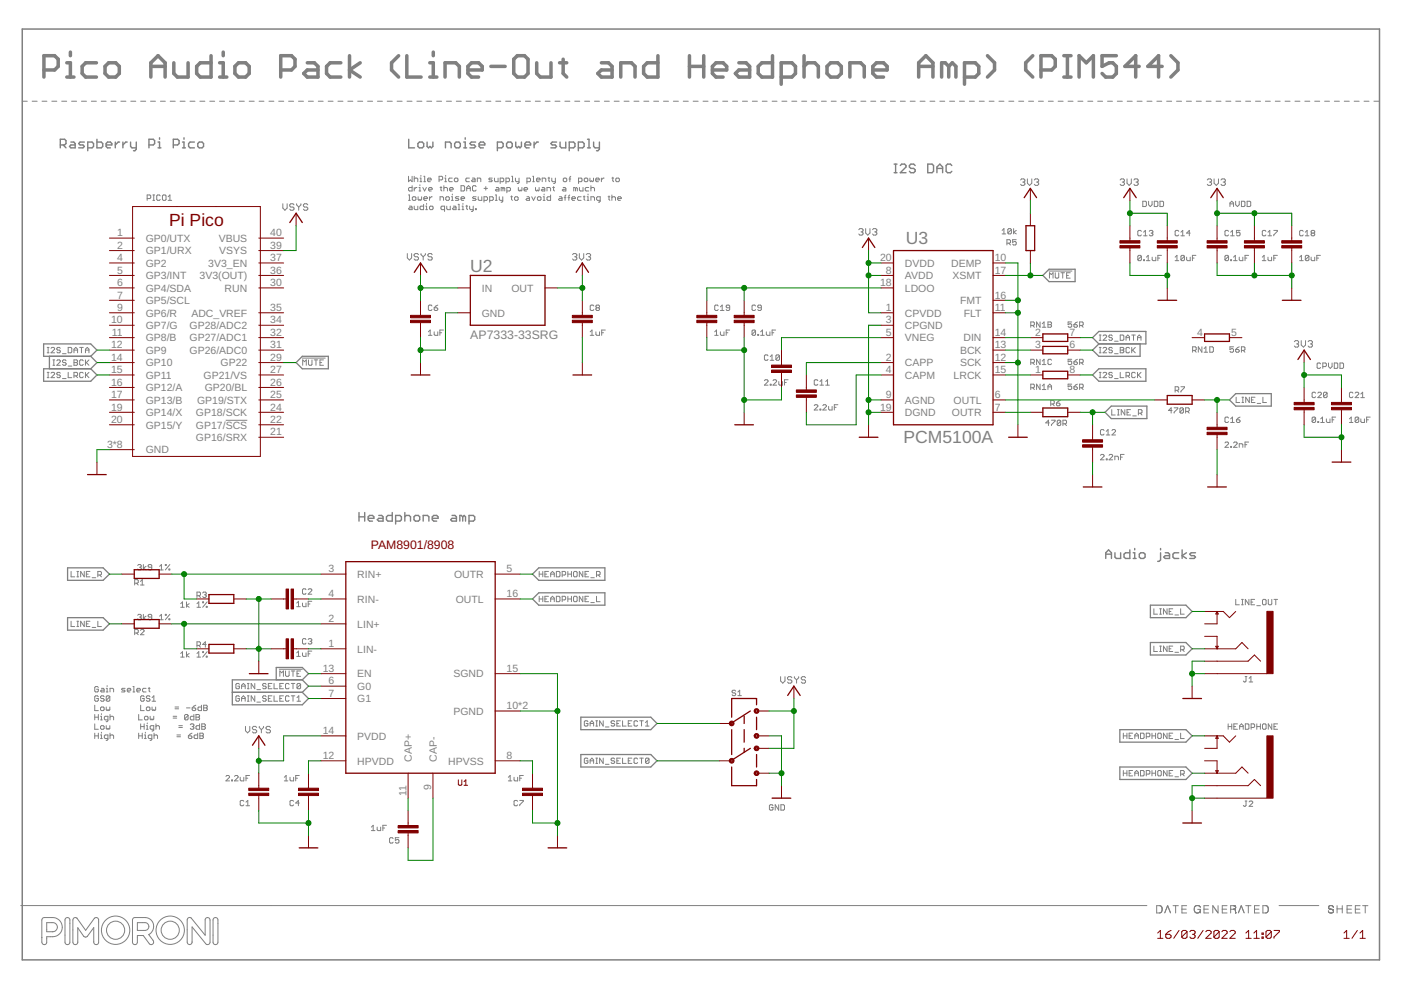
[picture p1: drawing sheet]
<svg xmlns="http://www.w3.org/2000/svg" width="297mm" height="210mm" viewBox="0 0 297 210" stroke-linecap="round" stroke-linejoin="round" font-family="sans-serif">
<defs><g id="words">
<text font-size="3.7" fill="#800000" x="35.9" y="47.8">Pi Pico</text>
<g font-size="3.7" fill="#808080">
<text x="192.1" y="51.8">U3</text>
<text x="99.7" y="57.6">U2</text>
<text x="191.5" y="94">PCM5100A</text>
</g>
<text font-size="2.6" fill="#808080" x="99.7" y="71.9">AP7333-33SRG</text>
<text font-size="2.6" fill="#800000" x="78.6" y="116.4">PAM8901/8908</text>
<g font-size="2.2" fill="#808080">
<text x="24.8" y="50.1">1</text>
<text x="24.8" y="52.8">2</text>
<text x="30.9" y="51.3">GP0/UTX</text>
<text x="30.9" y="53.9">GP1/URX</text>
<text x="46.4" y="51.3">VBUS</text>
<text x="46.5" y="53.9">VSYS</text>
<text x="57.3" y="52.8">39</text>
<text x="57.3" y="50.1">40</text>
<text x="24.8" y="55.4">4</text>
<text x="24.8" y="58">5</text>
<text x="30.9" y="56.6">GP2</text>
<text x="30.9" y="59.2">GP3/INT</text>
<text x="42.3" y="59.2">3V3(OUT)</text>
<text x="44.2" y="56.6">3V3_EN</text>
<text x="57.3" y="58">36</text>
<text x="57.3" y="55.4">37</text>
<text x="186.6" y="55.4">20</text>
<text x="187.8" y="58">8</text>
<text x="191.9" y="59.2">AVDD</text>
<text x="191.9" y="56.6">DVDD</text>
<text x="201.7" y="56.6">DEMP</text>
<text x="201.9" y="59.2">XSMT</text>
<text x="210.9" y="55.4">10</text>
<text x="210.9" y="58">17</text>
<text x="24.8" y="60.7">6</text>
<text x="24.8" y="63.3">7</text>
<text x="24.8" y="65.9">9</text>
<text x="30.9" y="61.8">GP4/SDA</text>
<text x="30.9" y="64.5">GP5/SCL</text>
<text x="47.6" y="61.8">RUN</text>
<text x="57.3" y="60.7">30</text>
<text x="57.3" y="65.9">35</text>
<text x="102.1" y="61.8">IN</text>
<text x="108.4" y="61.8">OUT</text>
<text x="186.6" y="60.7">18</text>
<text x="187.8" y="65.9">1</text>
<text x="191.9" y="61.8">LDOO</text>
<text x="203.5" y="64.5">FMT</text>
<text x="210.9" y="65.9">11</text>
<text x="210.9" y="63.3">16</text>
<text x="23.6" y="68.6">10</text>
<text x="23.7" y="71.2">11</text>
<text x="30.9" y="67.1">GP6/R</text>
<text x="30.9" y="69.7">GP7/G</text>
<text x="40.2" y="69.8">GP28/ADC2</text>
<text x="40.6" y="67.1">ADC_VREF</text>
<text x="57.3" y="71.2">32</text>
<text x="57.3" y="68.6">34</text>
<text x="102.1" y="67.1">GND</text>
<text x="187.8" y="68.6">3</text>
<text x="187.8" y="71.2">5</text>
<text x="191.9" y="67.1">CPVDD</text>
<text x="191.9" y="69.7">CPGND</text>
<text x="204.3" y="67.1">FLT</text>
<text x="210.9" y="71.2">14</text>
<text x="219.5" y="71.2">2</text>
<text x="226.7" y="71.2">7</text>
<text x="253.8" y="71.2">4</text>
<text x="261" y="71.2">5</text>
<text x="23.6" y="73.9">12</text>
<text x="23.6" y="76.5">14</text>
<text x="30.9" y="72.4">GP8/B</text>
<text x="30.9" y="75">GP9</text>
<text x="30.9" y="77.7">GP10</text>
<text x="40.2" y="75">GP26/ADC0</text>
<text x="40.2" y="72.4">GP27/ADC1</text>
<text x="46.8" y="77.7">GP22</text>
<text x="57.3" y="76.5">29</text>
<text x="57.3" y="73.9">31</text>
<text x="187.8" y="76.5">2</text>
<text x="191.9" y="77.7">CAPP</text>
<text x="191.9" y="72.4">VNEG</text>
<text x="203.5" y="77.7">SCK</text>
<text x="203.5" y="75">BCK</text>
<text x="204.3" y="72.4">DIN</text>
<text x="210.9" y="76.5">12</text>
<text x="210.9" y="73.9">13</text>
<text x="219.5" y="73.9">3</text>
<text x="226.7" y="73.9">6</text>
<text x="23.6" y="79.1">15</text>
<text x="23.6" y="81.8">16</text>
<text x="30.9" y="80.3">GP11</text>
<text x="30.9" y="82.9">GP12/A</text>
<text x="43.2" y="80.3">GP21/VS</text>
<text x="43.4" y="82.9">GP20/BL</text>
<text x="57.3" y="81.8">26</text>
<text x="57.3" y="79.1">27</text>
<text x="187.8" y="79.1">4</text>
<text x="191.9" y="80.3">CAPM</text>
<text x="202.2" y="80.3">LRCK</text>
<text x="210.9" y="79.1">15</text>
<text x="219.5" y="79.1">1</text>
<text x="226.7" y="79.1">8</text>
<text x="23.6" y="84.4">17</text>
<text x="23.6" y="87.1">19</text>
<text x="23.6" y="89.7">20</text>
<text x="30.9" y="85.6">GP13/B</text>
<text x="30.9" y="88.2">GP14/X</text>
<text x="41.5" y="88.2">GP18/SCK</text>
<text x="41.8" y="85.6">GP19/STX</text>
<text x="57.3" y="89.7">22</text>
<text x="57.3" y="87.1">24</text>
<text x="57.3" y="84.4">25</text>
<text x="186.6" y="87.1">19</text>
<text x="187.8" y="84.4">9</text>
<text x="191.9" y="85.6">AGND</text>
<text x="191.9" y="88.2">DGND</text>
<text x="201.8" y="88.2">OUTR</text>
<text x="202.2" y="85.6">OUTL</text>
<text x="210.9" y="84.4">6</text>
<text x="210.9" y="87.1">7</text>
<text x="22.7" y="95">3*8</text>
<text x="30.9" y="90.9">GP15/Y</text>
<text x="41.5" y="93.5">GP16/SRX</text>
<text x="41.5" y="90.9">GP17/SCS</text>
<text x="57.3" y="92.3">21</text>
<text x="30.9" y="96.1">GND</text>
<text x="69.7" y="121.4">3</text>
<text x="75.8" y="122.5">RIN+</text>
<text x="96.3" y="122.5">OUTR</text>
<text x="107.4" y="121.4">5</text>
<text x="69.7" y="126.6">4</text>
<text x="69.7" y="131.9">2</text>
<text x="75.8" y="127.8">RIN-</text>
<text x="96.6" y="127.8">OUTL</text>
<text x="107.4" y="126.6">16</text>
<text x="69.7" y="137.2">1</text>
<text x="75.8" y="133.1">LIN+</text>
<text x="68.4" y="142.5">13</text>
<text x="75.8" y="138.3">LIN-</text>
<text x="75.8" y="143.6">EN</text>
<text x="96.2" y="143.6">SGND</text>
<text x="107.4" y="142.5">15</text>
<text x="69.7" y="145.1">6</text>
<text x="69.7" y="147.7">7</text>
<text x="75.8" y="146.3">G0</text>
<text x="75.8" y="148.9">G1</text>
<text x="68.4" y="155.7">14</text>
<text x="96.2" y="151.5">PGND</text>
<text x="107.4" y="150.4">10*2</text>
<text x="68.4" y="160.9">12</text>
<text x="75.8" y="156.8">PVDD</text>
<text x="87.3" y="161.5" transform="rotate(-90 87.3 161.5)">CAP+</text>
<text x="92.6" y="161.5" transform="rotate(-90 92.6 161.5)">CAP-</text>
<text x="107.4" y="160.9">8</text>
<text x="75.8" y="162.1">HPVDD</text>
<text x="91.4" y="167.6" transform="rotate(-90 91.4 167.6)">9</text>
<text x="95" y="162.1">HPVSS</text>
<text x="86.2" y="168.7" transform="rotate(-90 86.2 168.7)">11</text>
</g>
</g></defs>
<g fill="none" stroke="#808080" stroke-width=".21">
<path d="M4.7 21.5h1.1M6.8 21.5h1.1M8.9 21.5h1M11 21.5h1M13.1 21.5h1M15.2 21.5h1M17.3 21.5h1M19.4 21.5h1M21.5 21.5h1M23.5 21.5h1.1M25.6 21.5h1.1M27.7 21.5h1.1"/>
<path d="M29.8 21.5h1.1M31.9 21.5h1.1M34 21.5h1.1M36.1 21.5h1M38.2 21.5h1M40.3 21.5h1M42.4 21.5h1M44.5 21.5h1M46.5 21.5h1.1M48.6 21.5h1.1M50.7 21.5h1.1M52.8 21.5h1.1"/>
<path d="M54.9 21.5h1.1M57 21.5h1.1M59.1 21.5h1.1M61.2 21.5h1.1M63.3 21.5h1M65.4 21.5h1M67.5 21.5h1M69.6 21.5h1M71.6 21.5h1.1M73.7 21.5h1.1M75.8 21.5h1.1M77.9 21.5h1.1"/>
<path d="M80 21.5h1.1M82.1 21.5h1.1M84.2 21.5h1.1M86.3 21.5h1.1M86.6 37.4v1.1l.4-.4 .4 .4v-1.1M87.4 39.4v1.1h-.6l-.2-.2v-.4l.2-.1h.6M87.8 37.4v1.1M87.8 39.8v.7M87.8 38l.2-.2h.4l.2 .2v.5M88.4 39.8l-.6 .3M88.4 21.5h1.1M88.8 39.8h.2v.7"/>
<path d="M89 39.2v.2M89 37.8h.2v.7M89 38.5h.4M89.2 37.2v.2M89.6 39.8l.4 .7 .4-.7M89.9 38.5h.3M89.9 37.4h.1v1.1M90.5 21.5h1M90.7 38.1h.7l-.2-.3h-.4l-.1 .2v.3l.1 .2h.4M92.6 21.5h1M93.1 38.1h.6l.2-.1v-.4l-.2-.2h-.6v1.1M93.3 39.8h.4"/>
<path d="M93.5 39.6v.7l.2 .2M94.1 39.9l.2-.1h.4l.2 .1v.6M94.1 39.4v1.1M94.3 37.8h.2v.7M94.3 38.5h.4M94.5 37.2v.2M94.7 21.5h1M95.9 37.8h-.6l-.2 .2v.3l.2 .2h.6M96.5 37.8h.4l.2 .2v.3l-.2 .2h-.4l-.2-.2v-.3zM96.8 21.5h1M97.7 39.4h.6l.2 .2v.7l-.2 .2h-.6zM98.8 21.5h1.1"/>
<path d="M99 39.9h.7M99.5 37.8h-.5l-.2 .2v.3l.2 .2h.5M100.2 37.8h.3l.2 .2v.5h-.5l-.2-.2 .2-.2h.5M100.9 39.6l-.1-.2h-.4l-.2 .2v.7l.2 .2h.4l.1-.2M100.9 21.5h1.1M101.2 38.5v-.7h.6l.1 .2v.5M102.6 39.9h.8M103 39.6v.7M103 21.5h1.1M104.4 37.8h-.6l-.2 .2 .2 .1h.4l.2 .2-.2 .2h-.6M104.8 37.8v.5l.2 .2h.6v-.7M105.1 21.5h1.1"/>
<path d="M105.2 39.8h.4l.2 .1v.6h-.6l-.2-.2 .2-.2h.6M106 38.5h.6l.2-.2v-.3l-.2-.2h-.6v1.1M106.6 39.9l-.3-.1v.7M106.6 39.9v.6M106.6 39.9l.2-.1 .2 .1v.6M107.2 21.5h1.1M107.3 38.5h.5l.2-.2v-.3l-.2-.2h-.5v1.1M108.5 38.5h.4M108.5 37.4h.2v1.1M109.3 37.8v.5l.2 .2h.5M109.3 21.5h1.1M109.9 39.8v.5l.2 .2 .2-.2 .2 .2 .2-.2v-.5"/>
<path d="M110 37.8v.9l-.3 .2M111.4 21.5h1.1M111.7 38.5h.6l.2-.2v-.3l-.2-.2h-.6v1.1M112.9 38.5h.4M112.9 37.4h.2v1.1M113.5 21.5h1.1M113.5 39.8v.5l.2 .2 .2-.2 .2 .2 .2-.2v-.5M113.7 38.1h.8l-.2-.3h-.4l-.2 .2v.3l.2 .2h.4M115 38.5v-.7h.5l.2 .2v.5M115 39.8h.3l.2 .1v.6h-.5l-.2-.2 .2-.2h.5M115.6 21.5h1M116.2 37.8h.3"/>
<path d="M116.4 37.6v.7l.1 .2M117 37.8v.5l.2 .2h.6M117.2 39.8h.4M117.4 39.6v.7l.2 .2M117.7 21.5h1M117.8 37.8v.9l-.4 .2M119.4 39.8h.4l.2 .1v.6h-.6l-.2-.2 .2-.2h.6M119.6 37.8h.4l.2 .2v.3l-.2 .2h-.4l-.2-.2v-.3zM119.8 21.5h1M120.6 38h.4M121 37.4l-.2 .2v.9M121.9 21.5h1"/>
<path d="M122 39.9l-.4-.1v.7M122 39.9v.6M122 39.9l.2-.1 .2 .1v.6M122.7 38.5h.5l.2-.2v-.3l-.2-.2h-.5v1.1M122.9 39.8v.5l.1 .2h.6v-.7M124 21.5h1M124.1 37.8h.3l.2 .2v.3l-.2 .2h-.3l-.2-.2v-.3zM124.8 39.8h-.5l-.2 .1v.4l.2 .2h.5M125.1 37.8v.5l.2 .2 .2-.2 .1 .2 .2-.2v-.5M125.3 39.9l.2-.1h.4l.1 .1v.6M125.3 39.4v1.1M126 21.5h1.1"/>
<path d="M126.3 38.1h.8l-.2-.3h-.4l-.2 .2v.3l.2 .2h.4M127.5 37.8v.7M128.1 37.8l-.6 .3M128.1 21.5h1.1M129.7 37.8h.4M129.9 37.6v.7l.2 .2M130.2 21.5h1.1M130.7 37.8h.4l.2 .2v.3l-.2 .2h-.4l-.1-.2v-.3zM132.3 21.5h1.1M134.4 21.5h1.1M136.5 21.5h1.1M138.6 21.5h1"/>
<path d="M140.7 21.5h1M142.8 21.5h1M144.9 21.5h1M147 21.5h1M149.1 21.5h1M151.2 21.5h1M153.2 21.5h1.1M155.3 21.5h1.1M157.4 21.5h1.1M159.5 21.5h1.1M161.6 21.5h1M163.7 21.5h1"/>
<path d="M165.8 21.5h1M167.9 21.5h1M170 21.5h1M172.1 21.5h1M174.2 21.5h1M176.2 21.5h1.1M178.3 21.5h1.1M180.4 21.5h1.1M182.5 21.5h1.1M184.6 21.5h1.1M186.7 21.5h1M188.8 21.5h1"/>
<path d="M190.9 21.5h1M193 21.5h1M195.1 21.5h1M197.2 21.5h1M199.3 21.5h1M201.3 21.5h1.1M203.4 21.5h1.1M205.5 21.5h1.1M207.6 21.5h1.1M209.7 21.5h1.1M211.8 21.5h1.1M213.9 21.5h1"/>
<path d="M216 21.5h1M216.4 38.2l.2-.3h.5l.2 .3-.2 .4M216.8 38.6h.3M217.1 38.6l.2 .2-.2 .5h-.5l-.2-.2M217.8 37.9v.9l.5 .5 .5-.5v-.9M218.1 21.5h1M219.3 38.2l.2-.3h.5l.2 .3-.2 .4M219.8 38.6h.2M220 38.6l.2 .2-.2 .5h-.5l-.2-.2M220.2 21.5h1M222.3 21.5h1M224.3 21.5h1.1"/>
<path d="M226.4 21.5h1.1M228.5 21.5h1.1M230.6 21.5h1.1M232.7 21.5h1.1M234.8 21.5h1.1M236.9 21.5h1.1M237.5 38.2l.2-.3h.5l.2 .3-.2 .4M237.9 38.6h.3M238.2 38.6l.2 .2-.2 .5h-.5l-.2-.2M239 37.9v.9l.4 .5 .5-.5v-.9M239 21.5h1.1M240.4 38.2l.2-.3h.5l.2 .3-.2 .4"/>
<path d="M240.9 38.6h.2M241.1 21.5h1M241.1 38.6l.2 .2-.2 .5h-.5l-.2-.2M243.2 21.5h1M245.3 21.5h1M247.4 21.5h1M249.4 21.5h1.1M251.5 21.5h1.1M253.6 21.5h1.1M255.7 21.5h1.1M256 38.2l.2-.3h.4l.3 .3-.3 .4M256.4 38.6h.2"/>
<path d="M256.6 38.6l.3 .2-.3 .5h-.4l-.2-.2M257.4 37.9v.9l.5 .5 .4-.5v-.9M257.8 21.5h1.1M258.9 38.2l.2-.3h.5l.2 .3-.2 .4M259.3 38.6h.3M259.6 38.6l.2 .2-.2 .5h-.5l-.2-.2M259.9 21.5h1.1M262 21.5h1.1M264.1 21.5h1.1M266.2 21.5h1.1M268.3 21.5h1M270.4 21.5h1"/>
<path d="M272.5 21.5h1M274.6 21.5h1M276.6 21.5h1.1M278.7 21.5h1.1M280.8 21.5h1.1M282.9 21.5h1.1M285 21.5h1.1M287.1 21.5h1.1M289.2 21.5h1.1M291.3 21.5h1M31.2 42.1h.6l.2-.2v-.4l-.2-.2h-.6v1.2M32.4 41.3h.4"/>
<path d="M32.4 42.5h.4M32.6 41.3v1.2M34 41.5l-.2-.2h-.4l-.2 .2v.8l.2 .2h.4l.2-.2M34.6 41.3h.4l.2 .2v.8l-.2 .2h-.4l-.2-.2v-.8zM35.6 42.5h.8M35.6 41.7l.4-.4v1.2M60 43.2v.9l.4 .5 .5-.5v-.9M62.3 43.4l-.2-.2h-.4l-.3 .5 .3 .2h.4l.2 .2v.2l-.2 .3h-.4l-.3-.3M62.9 43.2v.2l.4 .5M63.3 43.9v.7M63.8 43.2v.2l-.5 .5M65.3 43.4l-.3-.2h-.4l-.3 .5 .3 .2h.4l.3 .2v.2l-.3 .3h-.4l-.3-.3"/>
<path d="M86.4 53.8v.9l.4 .4 .5-.4v-.9M86.6 41.3h.2v1.2M86.6 42.5h.4M86.8 43.7h.4l.2 .2v.5h-.6l-.2-.1 .2-.2h.6M87.4 41.9l.2-.2h.4l.2 .2v.4l-.2 .2h-.4l-.2-.2zM87.8 43.7v.6l.2 .1h.6v-.7M88.6 41.7v.6l.2 .2 .2-.2 .2 .2 .2-.2v-.6M88.7 54l-.2-.2h-.5l-.2 .4 .2 .2h.5l.2 .5-.2 .2h-.5l-.2-.2M88.8 40.5h.4M89.3 53.8v.2l.4 .4M89.7 54.4v.7M89.8 43.3v1.1h-.6l-.2-.1v-.4l.2-.2h.6"/>
<path d="M89.9 42.1h.7l-.2-.4h-.4l-.1 .2v.4l.1 .2h.4M90.2 53.8v.2l-.5 .4M90.3 43.7h.1v.7M90.3 44.4h.3M90.4 43.1v.2M90.9 40.1h.7l-.2-.3h-.3l-.2 .1v.4l.2 .2h.3M91.1 41.7v.8M91.2 43.7h.4l.2 .2v.4l-.2 .1h-.4l-.1-.1v-.4zM91.6 54l-.2-.2h-.4l-.3 .2 .3 .4h.4l.2 .3-.2 .4h-.4l-.3-.2M91.6 41.7l-.5 .4M93.3 42.5v-.8h.6l.1 .2v.6M94.3 44.4h-.6l-.2-.1v-.4l.2-.2h.6v1.1"/>
<path d="M94.7 41.7h.4l.2 .2v.4l-.2 .2h-.4l-.2-.2v-.4zM94.7 43.7v.6l.2 .1h.6v-.7M95.3 40.1h.8l-.2-.3h-.4l-.2 .1v.4l.2 .2h.4M95.7 42.5h.4M95.7 41.7h.2v.8M95.9 41.1v.2M96.1 43.7h.4l.2 .2v.5h-.6l-.2-.1 .2-.2h.6M97.1 44.4h.4M97.1 43.3h.2v1.1M97.3 41.7h-.6l-.2 .2 .2 .2h.4l.2 .2-.2 .2h-.6M97.7 42.1h.8l-.2-.4h-.4l-.2 .2v.4l.2 .2h.4M98 43.7h.1v.7"/>
<path d="M98 44.4h.3M98.1 43.1v.2M98.8 43.7h.3M99 40.5v-.7l.3-.4 .4 .4v.7M99 43.5v.8l.1 .1M99.6 43.7v.6l.2 .1h.5M100.3 43.7v.9l-.4 .2M100.8 44.3h.2v.1h-.2zM100.9 41.7h-.5l-.2 .2 .2 .2h.4l.1 .2-.1 .2h-.6M101.4 41.7v.6l.2 .2h.6v-.8M102.6 42.5h.6l.2-.2v-.4l-.2-.2h-.6v1.2M103.8 42.5h.6l.2-.2v-.4l-.2-.2h-.6v1.2"/>
<path d="M105 41.3h.2v1.2M105 42.5h.4M105.9 41.7v.6l.1 .2h.6M106.6 41.7v1l-.4 .2M107.5 40.5h.5l.2-.2v-.4l-.2-.1h-.5v1.1M108.3 41.7h.3M108.5 41.5v.8l.1 .2M109.1 41.9l.2-.2h.4l.2 .2v.4l-.2 .2h-.4l-.2-.2zM111.1 40.1h.8l-.2-.3h-.4l-.2 .1v.4l.2 .2h.4M111.7 41.7h.4l.2 .2v.6h-.6l-.2-.2 .2-.2h.6M112.7 41.7l.4 .8 .4-.8M113.9 41.9l.2-.2h.4l.2 .2v.4l-.2 .2h-.4l-.2-.2z"/>
<path d="M115.2 42.5h.3M115.2 41.7h.2v.8M115.4 41.1v.2M116 40.5v-.7h.5l.2 .1v.6M116.7 41.3v1.2h-.5l-.2-.2v-.4l.2-.2h.5M118.6 41.7h.4l.2 .2v.6h-.6l-.2-.2 .2-.2h.6M119.6 41.9h.4M120 41.3l-.2 .2v1M120.4 41.9h.4M120.8 41.3l-.2 .2v1M121.2 42.1h.8l-.2-.4h-.4l-.2 .2v.4l.2 .2h.4M121.4 54l.2-.2h.5l.2 .2-.2 .4"/>
<path d="M121.8 54.4h.3M122.1 54.4l.2 .3-.2 .4h-.5l-.2-.2M122.8 53.8v.9l.5 .4 .5-.4v-.9M123.2 41.7h-.6l-.2 .2v.4l.2 .2h.6M123.7 41.7h.3M123.8 41.5v.8l.2 .2M124.3 54l.2-.2h.5l.2 .2-.2 .4M124.5 42.5h.4M124.5 41.7h.2v.8M124.7 41.1v.2M124.8 54.4h.2M125 54.4l.2 .3-.2 .4h-.5l-.2-.2"/>
<path d="M125.3 42.5v-.8h.6l.1 .2v.6M127.3 42.5h-.6l-.2-.2v-.4l.2-.2h.6v1l-.4 .2M128.9 41.7h.4M129.1 41.5v.8l.2 .2M129.7 41.9l.2-.2h.4l.2 .2v.6M129.7 41.3v1.2M131 42.1h.7l-.2-.4h-.4l-.1 .2v.4l.1 .2h.4M182.1 48.7l.2-.2h.5l.2 .2-.2 .5M182.5 49.2h.3M182.8 49.2l.2 .2-.2 .4h-.5l-.2-.2M183.5 48.5v.9l.5 .4 .4-.4v-.9M185 48.7l.2-.2h.5l.2 .2-.2 .5"/>
<path d="M185.4 49.2h.3M185.7 49.2l.2 .2-.2 .4h-.5l-.2-.2M212.5 48.9l.4-.4v1.1M212.5 49.6h.7M213.5 51.6h.6l.1-.2v-.4l-.1-.2h-.6v1.1M213.9 51.6l.3 .3M214.4 48.7v.7l-.2 .2h-.3l-.2-.2M214.4 48.7l-.2-.2h-.3l-.2 .2v.7M214.4 48.7l-.7 .7M214.9 48.5v1.1M215.5 50.8h-.8v.6l.4-.2 .4 .2v.4l-.2 .1h-.4l-.2-.1M215.5 48.9l-.6 .3 .6 .4"/>
<path d="M222.4 57.5h4.9M222.5 59v-1.2l.4 .4 .4-.4v1.2M223.7 57.8v1l.2 .2h.4l.2-.2v-1M224.9 57.8h.8M225.3 57.8v1.2M226.1 58.4h.4M226.9 57.8h-.8v1.2h.8M242 49l-.2-.1h-.4l-.2 .1v.8l.2 .2h.4l.2-.2M242 54.3v.8l-.2 .2h-.4l-.2-.2M242 54.3l-.2-.2h-.4l-.2 .2v.8M242 54.3l-.8 .8M242.3 42.7h.6l.2 .1v.8l-.2 .2h-.6z"/>
<path d="M242.5 55.1h.2v.2h-.2zM242.5 50h.7M242.5 49.2l.3-.3v1.1M243.1 55.3h.7M243.1 54.5l.3-.4v1.2M243.5 42.7v.7l.4 .4 .4-.4v-.7M243.7 49l.2-.1h.3l.2 .1-.2 .4M244.1 49.4h.1M244.2 49.4l.2 .2-.2 .4h-.3l-.2-.2M244.3 54.5v.6l.2 .2h.5v-.8M244.7 42.7h.6l.2 .1v.8l-.2 .2h-.6zM245.5 54.7h.4"/>
<path d="M245.9 42.7h.6l.2 .1v.8l-.2 .2h-.6zM246.3 54.1h-.8v1.2M249.2 55.3h.7M249.2 54.5l.3-.4v1.2M249.9 49l-.2-.1h-.4l-.1 .1v.8l.1 .2h.4l.2-.2M250.4 50h.7M250.4 49.2l.4-.3v1.1M251.1 54.3v.8l-.1 .2h-.4l-.2-.2M251.1 54.3l-.1-.2h-.4l-.2 .2v.8M251.1 54.3l-.7 .8M251.6 54.5v.6l.2 .2h.5v-.8M252.3 49.4h-.7l.6-.5v1.1"/>
<path d="M252.8 54.7h.4M253.6 54.1h-.8v1.2M260.5 49l-.2-.1h-.4l-.2 .1v.8l.2 .2h.4l.2-.2M260.5 54.3v.8l-.2 .2h-.4l-.2-.2M260.5 54.3l-.2-.2h-.4l-.2 .2v.8M260.5 54.3l-.8 .8M260.8 43.8v-.8l.4-.3 .3 .3v.8M260.8 43.2h.7M260.9 55.1h.2v.2h-.2zM260.9 50h.8M260.9 49.2l.4-.3v1.1M261.5 54.5l.4-.4v1.2"/>
<path d="M261.5 55.3h.8M262 42.7v.7l.4 .4 .3-.4v-.7M262.7 54.5v.6l.2 .2h.6v-.8M262.9 48.9h-.8v.5l.4-.2 .4 .2v.4l-.2 .2h-.4l-.2-.2M263.2 42.7h.6l.1 .1v.8l-.1 .2h-.6zM264 54.7h.4M264.4 42.7h.6l.2 .1v.8l-.2 .2h-.6zM264.7 54.1h-.7v1.2M267.6 54.5l.4-.4v1.2M267.6 55.3h.8M268.4 49l-.2-.1h-.4l-.2 .1v.8l.2 .2h.4l.2-.2M268.8 54.5v.6l.2 .2h.6v-.8"/>
<path d="M268.8 50h.8M268.8 49.2l.4-.3v1.1M270.1 48.9h.7l-.7 1.1M270.1 54.7h.3M270.8 54.1h-.7v1.2M275.5 55.3h.8M275.5 54.5l.4-.4v1.2M276.3 49l-.2-.1h-.4l-.2 .1v.8l.2 .2h.4l.2-.2M276.8 50h.7M276.8 49.2l.3-.3v1.1M277.5 54.3v.8l-.2 .2h-.4l-.1-.2M277.5 54.3l-.2-.2h-.4l-.1 .2v.8"/>
<path d="M277.5 54.3l-.7 .8M278 54.5v.6l.2 .2h.5v-.8M278.2 49.4l-.2-.2 .2-.3h.4l.1 .1-.1 .4M278.2 49.4l-.2 .2 .2 .4h.4l.1-.2-.1-.4M278.2 49.4h.4M279.2 54.7h.4M280 54.1h-.8v1.2M10 74.8h.4M10 73.7h.4M10 79h.4M10.2 73.7v1.1M10.2 79v1.1"/>
<path d="M10.8 73.9l.2-.2h.4l.2 .2v.1l-.8 .8h.8M10.8 79.1l.2-.1h.4l.2 .1v.2l-.8 .8h.8M11.2 77.4h.4M11.2 76.3h.4M11.4 76.3v1.1M12 76.5l.2-.2h.4l.2 .2v.2l-.8 .7h.8M12.8 73.9l-.2-.2h-.4l-.2 .2v.1l.2 .2h.4l.2 .4-.2 .2h-.4l-.2-.2M12.8 79.1l-.2-.1-.6 .1 .2 .4h.4l.2 .2-.2 .4h-.4l-.2-.2M13.3 75h.7M14 76.5l-.2-.2h-.4l-.1 .2 .1 .4h.4l.2 .2-.2 .3h-.4l-.1-.1M14.5 73.7h.5l.2 .2v.7l-.2 .2h-.5zM14.5 79v1.1h.7"/>
<path d="M14.5 77.6h.7M15.7 76.3h.6l.1 .2-.1 .4 .1 .4-.1 .1h-.6zM15.7 76.9h.6M15.7 74.2h.7M15.7 74.8v-.8l.4-.3 .3 .3v.8M15.7 79.7h.6l.1-.2v-.4l-.1-.1h-.6v1.1M16.1 79.7l.3 .4M16.9 73.7h.8M17.3 73.7v1.1M17.7 76.5l-.2-.2h-.4l-.2 .2v.8l.2 .1h.4l.2-.1M17.7 79.1l-.2-.1h-.4l-.2 .1v.8l.2 .2h.4l.2-.2M18.1 74.2h.8"/>
<path d="M18.1 74.8v-.8l.4-.3 .4 .3v.8M18.1 76.3v1.1M18.1 79v1.1M18.3 76.9l.6 .5M18.3 79.5l.6 .6M18.9 76.3l-.8 .8M18.9 79l-.8 .7M64.1 75.9h4.9M64.2 77.4v-1.1l.4 .4 .3-.4v1.1M65.4 76.3v1l.2 .1h.4l.1-.1v-1M66.6 76.3h.8M67 76.3v1.1"/>
<path d="M67.8 76.9h.4M68.6 76.3h-.8v1.1h.8M90.8 71.1h.8M90.8 70.4l.4-.4v1.1M91.6 64.9l-.2-.2h-.4l-.2 .2v.7l.2 .2h.4l.2-.2M92.1 70.4v.5l.1 .2h.6v-.7M92.1 65.3h.5l.2 .3-.2 .2h-.4l-.1-.2zM92.8 64.7l-.7 .6M93.3 70.5h.3M94 70h-.7v1.1M125.1 70.4l.4-.4v1.1M125.1 71.1h.8"/>
<path d="M125.9 64.9l-.2-.2h-.4l-.2 .2v.7l.2 .2h.4l.2-.2M126.3 70.4v.5l.2 .2h.6v-.7M126.5 65.3l-.2-.2 .2-.4h.4l.2 .2-.2 .4M126.5 65.3l-.2 .1 .2 .4h.4l.2-.2-.2-.3M126.5 65.3h.4M127.6 70.5h.4M128.3 70h-.7v1.1M151.5 71.1h.8M151.5 70.4l.4-.4v1.1M152.3 64.9l-.2-.2h-.4l-.2 .2v.7l.2 .2h.4l.2-.2M152.7 70.4v.5l.2 .2h.6v-.7M152.7 65.8h.8"/>
<path d="M152.7 65.1l.4-.4v1.1M154 70.5h.3M154.7 70h-.7v1.1M154.7 65.3h-.6l-.1-.2 .1-.4h.4l.2 .2v.7l-.2 .2h-.4l-.1-.2M160.2 70.2v.7l-.2 .2h-.4l-.2-.2M160.2 70.2l-.2-.2h-.4l-.2 .2v.7M160.2 64.9l-.2-.2h-.4l-.2 .2v.7l.2 .2h.4l.2-.2M160.2 70.2l-.8 .7M160.7 70.9h.1v.2h-.1zM161.3 71.1h.7M161.3 70.4l.3-.4v1.1M161.4 65.3h-.6l-.1-.2 .1-.4h.4l.2 .2v.7l-.2 .2h-.4l-.1-.2"/>
<path d="M162.5 70.4v.5l.2 .2h.5v-.7M162.8 75.4l-.2-.2h-.3l-.2 .2v.8l.2 .2h.3l.2-.2M163.3 75.6l.4-.4v1.2M163.3 76.4h.8M163.7 70.5h.4M164.4 70h-.7v1.1M165.3 75.4l-.2-.2h-.4l-.2 .2v.8M165.3 75.4v.8l-.2 .2h-.4l-.2-.2M165.3 75.4l-.8 .8M218.5 69h.6l.2-.2v-.3l-.2-.2h-.6v1.1M218.5 76.9h.6l.2-.2v-.3l-.2-.2h-.6v1.1M218.9 69l.4 .4"/>
<path d="M218.9 76.9l.4 .4M220.5 68.3v1.1l-.7-1.1v1.1M220.5 76.2v1.1l-.7-1.1v1.1M221 76.6l.4-.4v1.1M221 69.4h.7M221 77.3h.7M221 68.6l.4-.3v1.1M222.2 68.3h.6l.1 .2-.1 .3 .1 .4-.1 .2h-.6zM222.2 68.8h.6M222.9 76.4l-.1-.2h-.4l-.2 .2v.7l.2 .2h.4l.1-.2M227.2 68.3h-.7v.5l.3-.2 .4 .2v.4l-.2 .2h-.3l-.2-.2M227.2 76.2h-.7v.5l.3-.1 .4 .1v.4l-.2 .2h-.3l-.2-.2"/>
<path d="M227.7 68.8h.5l.2 .4-.2 .2h-.3l-.2-.2zM227.7 76.7h.5l.2 .4-.2 .2h-.3l-.2-.2zM228.4 68.3l-.7 .5M228.4 76.2l-.7 .5M228.9 69h.6l.2-.2v-.3l-.2-.2h-.6v1.1M228.9 76.9h.6l.2-.2v-.3l-.2-.2h-.6v1.1M229.3 69l.4 .4M229.3 76.9l.4 .4M233.1 74.8h.3M233.1 73.7h.3M233.1 72.2h.3M233.1 71h.3"/>
<path d="M233.1 79h.3M233.3 71v1.2M233.3 73.7v1.1M233.3 79v1.1M233.9 73.9l.2-.2h.3l.2 .2v.1l-.7 .8h.7M233.9 71.2l.2-.2h.3l.2 .2v.2l-.7 .8h.7M233.9 79.1l.2-.1h.3l.2 .1v.2l-.7 .8h.7M235.8 73.9l-.2-.2h-.3l-.2 .3 .2 .2h.3l.2 .4-.2 .2h-.3l-.2-.2M235.8 71.2l-.2-.2h-.3l-.2 .4 .2 .2h.3l.2 .4-.2 .2h-.3l-.2-.2M235.8 79.1l-.2-.1h-.3l-.2 .1 .2 .4h.3l.2 .2-.2 .4h-.3l-.2-.2M236.3 75h.8M236.3 72.3h.8"/>
<path d="M237.5 73.7h.6l.2 .2-.2 .3 .2 .4-.2 .2h-.6zM237.5 74.2h.6M237.5 71h.6l.2 .2v.8l-.2 .2h-.6zM237.5 79v1.1h.8M238.7 79.7h.6l.2-.2v-.4l-.2-.1h-.6v1.1M238.7 71.6h.8M238.7 72.2v-.8l.4-.4 .4 .4v.8M239.1 79.7l.4 .4M239.5 73.9l-.2-.2h-.4l-.2 .2v.7l.2 .2h.4l.2-.2M239.9 71h.8M239.9 73.7v1.1M240.1 74.2l.6 .6"/>
<path d="M240.3 71v1.2M240.7 79.1l-.2-.1h-.4l-.2 .1v.8l.2 .2h.4l.2-.2M240.7 73.7l-.8 .7M241.2 71.6h.7M241.2 72.2v-.8l.3-.4 .4 .4v.8M241.2 79v1.1M241.3 79.5l.6 .6M241.9 79l-.7 .7M252.9 74.3h.5l.2-.2v-.4l-.2-.2h-.5v1.2M253.2 74.3l.4 .4M254.8 73.5v1.2l-.7-1.2v1.2M255.3 74.7h.7"/>
<path d="M255.3 73.9l.4-.4v1.2M256.5 73.5h.6l.2 .2v.8l-.2 .2h-.6zM261.5 73.5h-.7v.6l.4-.2 .3 .2v.4l-.2 .2h-.3l-.2-.2M262 74.1h.6l.1 .4-.1 .2h-.4l-.2-.2zM262.7 73.5l-.7 .6M263.2 74.3h.6l.1-.2v-.4l-.1-.2h-.6v1.2M263.6 74.3l.3 .4M274.4 72.5l.3-.3h.4l.2 .3-.2 .4M274.9 72.9h.2M275.1 72.9l.2 .3-.2 .4h-.4l-.3-.2M275.9 72.2v1l.5 .4 .4-.4v-1M277.3 72.5l.3-.3h.4l.3 .3-.3 .4"/>
<path d="M277.8 72.9h.2M278 72.9l.3 .3-.3 .4h-.4l-.3-.2M280 77.2l-.2-.2h-.4l-.1 .2v.7l.1 .2h.4l.2-.2M280.5 77.7h.5l.2-.2v-.3l-.2-.2h-.5v1.1M281.7 77v.7l.3 .4 .4-.4v-.7M282.9 77h.6l.1 .2v.7l-.1 .2h-.6zM284.1 77h.6l.2 .2v.7l-.2 .2h-.6zM10 80.1h.4M13.3 80.3h.7M47.9 89.1h4.5M162.1 80.7l.2-.2h.3l.2 .2v.2l-.7 .8h.7M163.3 81.5h.2v.2h-.2z"/>
<path d="M163.9 80.7l.2-.2h.4l.2 .2v.2l-.8 .8h.8M165.1 80.9v.6l.2 .2h.6v-.8M166.3 81.1h.4M167.1 80.5h-.8v1.2M172.6 86l.2-.2h.4l.2 .2v.2l-.8 .7h.8M173.4 80.7l-.2-.2h-.4l-.2 .2v.8l.2 .2h.4l.2-.2M173.8 81.7h.8M173.8 86.7h.2v.2h-.2zM173.8 80.9l.4-.4v1.2M174.5 86l.1-.2h.4l.2 .2v.2l-.7 .7h.7M175.1 81.7h.7M175.1 80.9l.4-.4v1.2"/>
<path d="M175.7 86.2v.5l.2 .2h.5v-.7M176.9 86.4h.4M177.7 85.8h-.8v1.1M218.5 82.2h.6l.2-.2v-.4l-.2-.2h-.6v1.2M218.9 82.2l.4 .4M220.5 81.4v1.2l-.7-1.2v1.2M221 82.6h.7M221 81.8l.4-.4v1.2M222.2 82.6v-.8l.4-.4 .3 .4v.8M222.2 82h.7M222.5 89.7h-.8l.6-.6v1.1M222.8 85.7h.6l.1-.2v-.4l-.1-.2h-.6v1.1"/>
<path d="M222.9 89.1h.8l-.8 1.1M223.2 85.7l.3 .3M224 85.5h.6l.1 .4-.1 .1h-.4l-.2-.1zM224.7 84.9l-.7 .6M224.9 89.3l-.2-.2h-.4l-.1 .2v.7M224.9 89.3v.7l-.2 .2h-.4l-.1-.2M224.9 89.3l-.7 .7M225.4 89.9h.5l.2-.2v-.4l-.2-.2h-.5v1.1M225.7 89.9l.4 .3M227.2 81.4h-.7v.6l.3-.2 .4 .2v.4l-.2 .2h-.3l-.2-.2M227.7 82h.5l.2 .4-.2 .2h-.3l-.2-.2zM228.4 81.4l-.7 .6"/>
<path d="M228.9 82.2h.6l.2-.2v-.4l-.2-.2h-.6v1.2M229.3 82.2l.4 .4M233.1 80.1h.3M233.3 96.5l.2-.1h.4l.2 .1v.2l-.8 .8h.8M234.1 91.3l-.2-.2h-.4l-.2 .2v.7l.2 .2h.4l.2-.2M234.5 97.3h.2v.2h-.2zM234.5 91.5l.4-.4v1.1M234.5 92.2h.8M235.1 96.5l.2-.1h.4l.2 .1v.2l-.8 .8h.8M235.7 86.8v1.2h.8M235.8 91.3l.1-.2h.4l.2 .2v.2l-.7 .7h.7M236.3 80.3h.8"/>
<path d="M236.4 97.5v-.8h.5l.2 .2v.6M236.9 88h.4M236.9 86.8h.4M237.1 86.8v1.2M237.6 96.9h.4M238.3 96.4h-.7v1.1M238.5 86.8v1.2l-.8-1.2v1.2M239 87.4h.3M239.7 86.8h-.7v1.2h.7M240.2 88.2h.7M241.4 87.6h.5l.2-.2v-.4l-.2-.2h-.5v1.2M241.7 87.6l.4 .4"/>
<path d="M248.5 87h-.8l.6-.5v1.1M248.9 86.5h.8v.2l-.8 .7v.2M249.2 82.8h.5l.2-.2v-.4l-.2-.2h-.5v1.1M249.5 82.8l.4 .3M250.4 82h.7l-.7 1.1M250.9 86.7l-.2-.2h-.3l-.2 .2v.7M250.9 86.7v.7l-.2 .2h-.3l-.2-.2M250.9 86.7l-.7 .7M251.4 87.2h.5l.2-.2v-.3l-.2-.2h-.5v1.1M251.8 87.2l.3 .4M259.7 93.9l.2-.2h.4l.2 .2v.2l-.8 .7h.8M260.5 88.6l-.2-.2h-.4l-.2 .2v.8l.2 .2h.4l.2-.2"/>
<path d="M260.9 94.7h.2v.1h-.2zM260.9 89.6h.8M260.9 88.8l.4-.4v1.2M261.5 93.9l.2-.2h.4l.2 .2v.2l-.8 .7h.8M262.1 84.2v1.1h.7M262.1 89h.6l.2 .4-.2 .2h-.4l-.2-.2zM262.7 94.8v-.7h.6l.2 .2v.5M262.9 88.4l-.8 .6M263.3 85.3h.4M263.3 84.2h.4M263.5 84.2v1.1M264 94.3h.4"/>
<path d="M264.7 93.7h-.7v1.1M264.9 84.2v1.1l-.8-1.1v1.1M265.3 84.8h.4M266.1 84.2h-.8v1.1h.8M266.6 85.5h.7M267.8 84.2v1.1h.7M278.9 83.4l-.2-.2h-.3l-.2 .2v.7l.2 .2h.3l.2-.2M278.9 88.6l-.2-.2h-.3l-.2 .2v.8M278.9 88.6v.8l-.2 .2h-.3l-.2-.2M278.9 88.6l-.7 .8M279.4 83.4l.2-.2h.4l.2 .2v.1l-.8 .8h.8M279.4 89.4h.2v.2h-.2z"/>
<path d="M280 89.6h.8M280 88.8l.4-.4v1.2M281.2 88.8v.6l.2 .2h.6v-.8M281.4 83.4l-.2-.2h-.4l-.2 .2v.7M281.4 83.4v.7l-.2 .2h-.4l-.2-.2M281.4 83.4l-.8 .7M282.4 89h.4M283.2 88.4h-.8v1.2M286.1 89.6h.8M286.1 88.8l.4-.4v1.2M286.9 83.4l-.2-.2h-.4l-.2 .2v.7l.2 .2h.4l.2-.2M287.3 83.4l.2-.2h.4l.2 .2v.1l-.8 .8h.8"/>
<path d="M288.1 88.6l-.2-.2h-.4l-.2 .2v.8M288.1 88.6v.8l-.2 .2h-.4l-.2-.2M288.1 88.6l-.8 .8M288.5 88.8v.6l.2 .2h.6v-.8M288.5 84.3h.8M288.5 83.5l.4-.3v1.1M289.8 89h.3M290.5 88.4h-.7v1.2M29.2 119.9l.2-.2h.4l.2 .2-.2 .4M30.4 119.7v1.1M35.1 119.7h.1v.2h-.1zM36 119.7l-.9 1.1"/>
<path d="M15.1 121.2v1.1h.7M15.1 131.7v1.1h.7M16.3 121.2h.4M16.3 122.3h.4M16.3 132.8h.4M16.3 131.7h.4M16.5 121.2v1.1M16.5 131.7v1.1M17.9 121.2v1.1l-.8-1.1v1.1M17.9 131.7v1.1l-.8-1.1v1.1M18.3 121.7h.4M18.3 132.3h.4"/>
<path d="M19.1 121.2h-.8v1.1h.8M19.1 131.7h-.8v1.1h.8M19.5 122.5h.8M19.5 133h.8M20.7 121.9h.6l.2-.2v-.4l-.2-.1h-.6v1.1M20.7 131.7v1.1h.8M21.1 121.9l.4 .4M28.6 123.7h.5l.2-.2v-.4l-.2-.2h-.5v1.1M28.6 134.2h.5l.2-.2v-.4l-.2-.1h-.5v1.1M28.9 123.7l.4 .3M28.9 134.2l.4 .4M29.2 130.5l.2-.2h.4l.2 .2-.2 .3"/>
<path d="M29.6 120.3h.2M29.6 130.8h.2M29.8 120.3l.2 .2-.2 .3h-.4l-.2-.2M29.8 130.8l.2 .2-.2 .4h-.4l-.2-.2M29.8 123.3l.4-.4v1.1M29.8 124h.7M29.8 133.6l.2-.1h.4l.1 .1v.2l-.7 .8h.7M30.4 130.3v1.1M31 120.1l-.6 .4 .6 .3M31 130.6l-.6 .4 .6 .4M32.2 120.3h-.6l-.2-.2 .2-.4h.4l.2 .2v.7l-.2 .2h-.4l-.2-.2M32.2 130.8h-.6l-.2-.2 .2-.3h.4l.2 .2v.7l-.2 .2h-.4l-.2-.2"/>
<path d="M33.8 120.8h.8M33.8 120.1l.4-.4v1.1M33.8 130.6l.4-.3v1.1M33.8 131.4h.8M35.1 130.3h.1v.2h-.1zM35.8 120.6h.2v.2h-.2zM35.8 131.2h.2v.2h-.2zM36 130.3l-.9 1.1M38.3 128l.4-.4v1.2M38.3 138.6l.4-.4v1.1M38.3 128.8h.8M38.3 139.3h.8"/>
<path d="M39.5 127.6v1.2M39.5 138.2v1.1M40.1 128l-.6 .4 .6 .4M40.1 138.6l-.6 .3 .6 .4M41.8 138.6l.3-.4v1.1M41.8 128.8h.7M41.8 128l.3-.4v1.2M41.8 139.3h.7M41.8 136.8h.5l.2-.1v-.4l-.2-.2h-.5v1.1M41.8 126.3h.5l.2-.2v-.4l-.2-.2h-.5v1.2M42.1 126.3l.4 .4M42.1 136.8l.4 .4"/>
<path d="M43 125.7l.2-.2h.3l.2 .2-.2 .4M43 127.6h.2v.2h-.2zM43 138.2h.2v.2h-.2zM43.3 126.1h.2M43.5 126.1l.2 .2-.2 .4h-.3l-.2-.2M43.7 128.6h.2v.2h-.2zM43.7 139.1h.2v.2h-.2zM43.7 136.7h-.7l.5-.6v1.1M43.9 127.6l-.9 1.2M43.9 138.2l-.9 1.1M62.9 127.9l.4-.4v1.1M62.9 138.4l.4-.4v1.2"/>
<path d="M62.9 128.6h.8M62.9 139.2h.8M64.1 127.9v.5l.2 .2h.6v-.7M64.1 138.4v.6l.2 .2h.6v-.8M64.9 125l-.2-.2h-.4l-.2 .2v.8l.2 .2h.4l.2-.2M64.9 135.6l-.2-.2h-.4l-.2 .2v.8l.2 .1h.4l.2-.1M65.3 128.1h.4M65.3 138.6h.4M65.3 125l.2-.2h.4l.2 .2v.2l-.8 .8h.8M65.3 135.6l.2-.2h.4l.2 .2-.2 .4M65.7 136h.2M65.9 136l.2 .2-.2 .3h-.4l-.2-.1"/>
<path d="M66.1 127.5h-.8v1.1M66.1 138h-.8v1.2M114.3 121.2v1.1M114.3 126.4v1.2M114.3 127h.8M114.3 121.7h.8M115.1 121.2v1.1M115.1 126.4v1.2M115.5 127h.4M115.5 121.7h.4M116.3 126.4h-.8v1.2h.8M116.3 121.2h-.8v1.1h.8"/>
<path d="M116.8 127.6v-.8l.3-.4 .4 .4v.8M116.8 127h.7M116.8 122.3v-.8l.3-.3 .4 .3v.8M116.8 121.7h.7M118 126.4h.5l.2 .2v.8l-.2 .2h-.5zM118 121.2h.5l.2 .1v.8l-.2 .2h-.5zM119.2 121.9h.5l.2-.2v-.4l-.2-.1h-.5v1.1M119.2 127.2h.5l.2-.2v-.4l-.2-.2h-.5v1.2M120.4 127h.8M120.4 121.2v1.1M120.4 126.4v1.2M120.4 121.7h.8"/>
<path d="M121.2 121.2v1.1M121.2 126.4v1.2M121.6 121.3l.2-.1h.4l.2 .1v.8l-.2 .2h-.4l-.2-.2zM121.8 126.4h.4l.2 .2v.8l-.2 .2h-.4l-.2-.2v-.8zM123.6 121.2v1.1l-.8-1.1v1.1M123.6 126.4v1.2l-.8-1.2v1.2M124 127h.4M124 121.7h.4M124.8 126.4h-.8v1.2h.8M124.8 121.2h-.8v1.1h.8M125.3 127.8h.7M125.3 122.5h.7"/>
<path d="M126.5 121.9h.5l.2-.2v-.4l-.2-.1h-.5v1.1M126.5 126.4v1.2h.7M126.9 121.9l.3 .4M244.6 129.1v1.1h.8M244.6 137v1.1h.8M245.9 138.1h.4M245.9 137h.4M245.9 130.2h.4M245.9 129.1h.4M246.1 129.1v1.1M246.1 137v1.1M247.4 129.1v1.1l-.7-1.1v1.1"/>
<path d="M247.4 137v1.1l-.7-1.1v1.1M247.9 137.6h.4M247.9 129.6h.4M248.6 129.1h-.7v1.1h.7M248.6 137h-.7v1.1h.7M249.1 138.3h.8M249.1 130.4h.8M250.3 129.1v1.1h.8M250.3 137.8h.6l.2-.2v-.4l-.2-.2h-.6v1.1M250.7 137.8l.4 .3M262 127.1v1.1h.8M263.2 128.2h.4"/>
<path d="M263.2 127.1h.4M263.4 127.1v1.1M264.8 127.1v1.1l-.8-1.1v1.1M265.3 127.7h.3M266 127.1h-.7v1.1h.7M266.5 128.4h.7M267.9 127.1h.3l.2 .2v.7l-.2 .2h-.3l-.2-.2v-.7zM268.9 127.1v.9l.2 .2h.4l.1-.2v-.9M270.1 127.1h.8M270.5 127.1v1.1M20.1 149.5v1.2h.7M20.1 151.5v1.1"/>
<path d="M20.1 153.5v1.1h.7M20.1 155.4v1.2M20.1 152.1h.7M20.1 156h.7M20.8 145.8l-.1-.2h-.4l-.2 .2v.7l.2 .2h.4l.1-.2v-.4h-.3M20.8 147.7l-.1-.2h-.4l-.2 .2v.8l.2 .2h.4l.1-.2v-.4h-.3M20.8 151.5v1.1M20.8 155.4v1.2M21.3 150.1l.2-.2h.4l.2 .2v.4l-.2 .2h-.4l-.2-.2zM21.3 154.1l.2-.2h.4l.2 .2v.3l-.2 .2h-.4l-.2-.2zM21.3 151.9h.2v.7M21.3 155.8h.2v.8"/>
<path d="M21.3 152.6h.4M21.3 156.6h.4M21.5 145.9h.4l.2 .2v.6h-.6l-.2-.2 .2-.2h.6M21.5 151.3v.2M21.5 155.3v.1M22.1 147.7l-.2-.2h-.4l-.2 .2 .2 .4h.4l.2 .2-.2 .4h-.4l-.2-.2M22.5 146.7h.4M22.5 145.9h.2v.8M22.5 149.9v.6l.2 .2 .2-.2 .2 .2 .2-.2v-.6M22.5 153.9v.5l.2 .2 .2-.2 .2 .2 .2-.2v-.5M22.7 145.4v.2M22.9 152.6h-.6l-.2-.2v-.3l.2-.2h.6v.9l-.4 .2"/>
<path d="M22.9 156.6h-.6l-.2-.2v-.4l.2-.2h.6v1l-.4 .2M23.3 147.7l-.2-.2h-.4l-.2 .2v.8M23.3 147.7v.8l-.2 .2h-.4l-.2-.2M23.3 147.7l-.8 .8M23.3 146.7v-.8h.6l.2 .2v.6M23.3 151.5v1.1M23.3 155.4v1.2M23.3 152.1l.2-.2h.4l.2 .2v.5M23.3 156l.2-.2h.4l.2 .2v.6M26.5 145.9h-.5l-.2 .2 .7 .4-.2 .2h-.5M27 146.3h.7l-.1-.4h-.4l-.2 .2v.4l.2 .2h.4M28.2 145.6h.2v1.1"/>
<path d="M28.2 146.7h.4M29 146.3h.8l-.2-.4h-.4l-.2 .2v.4l.2 .2h.4M29.4 151.5v1.1h.8M29.4 155.4v1.2M29.4 156h.8M29.8 149.5v1.2h.8M29.8 153.5v1.1M29.8 154.1h.8M30.2 155.4v1.2M30.6 147.7l-.2-.2h-.4l-.2 .2v.8l.2 .2h.4l.2-.2v-.4h-.4M30.6 153.5v1.1M30.6 155.8h.2v.8"/>
<path d="M30.6 156.6h.4M30.8 151.9h.4l.2 .2v.3l-.2 .2h-.4l-.2-.2v-.3zM30.8 155.3v.1M31 145.9h-.6l-.2 .2v.4l.2 .2h.6M31 150.1l.2-.2h.4l.2 .2v.4l-.2 .2h-.4l-.2-.2zM31 154.6h.4M31 153.9h.2v.7M31.2 153.3v.2M31.4 145.9h.4M31.6 145.8v.7l.2 .2M31.8 147.7l-.2-.2h-.4l-.2 .2 .2 .4h.4l.2 .2-.2 .4h-.4l-.2-.2M31.8 151.9v.5l.2 .2 .2-.2 .2 .2 .2-.2v-.5"/>
<path d="M32.2 156.6h-.6l-.2-.2v-.4l.2-.2h.6v1l-.4 .2M32.2 148.7h.8M32.2 147.9l.4-.4v1.2M32.2 149.9v.6l.2 .2 .2-.2 .2 .2 .2-.2v-.6M32.6 154.6h-.6l-.2-.2v-.3l.2-.2h.6v.9l-.4 .2M32.7 156l.1-.2h.4l.2 .2v.6M32.7 155.4v1.2M33.1 154.1l.2-.2h.3l.2 .2v.5M33.1 153.5v1.1M36.7 151.9h.8M36.7 152.3h.8M37.1 149.9h.8"/>
<path d="M37.1 150.3h.8M37.5 155.8h.8M37.5 156.2h.8M37.9 153.9h.8M37.9 154.2h.8M39.5 150.1h.8M39.9 151.7v.7l-.2 .2h-.4l-.2-.2M39.9 151.7l-.2-.2h-.4l-.2 .2v.7M39.9 151.7l-.8 .7M39.9 156h.6l.2 .4-.2 .2h-.4l-.2-.2zM40.3 153.7l.2-.2h.4l.2 .2-.2 .4M40.7 155.4l-.8 .6"/>
<path d="M40.7 154.1h.2M40.7 150.1h.6l.2 .4-.2 .2h-.4l-.2-.2zM40.9 154.1l.2 .1-.2 .4h-.4l-.2-.2M41.1 151.5v1.1h-.6l-.2-.2v-.3l.2-.2h.6M41.5 149.5l-.8 .6M41.6 152.1h.5M41.6 151.5h.5l.2 .2-.2 .4 .2 .3-.2 .2h-.5zM41.9 155.4v1.2h-.6l-.2-.2v-.4l.2-.2h.6M42.3 153.5v1.1h-.6l-.1-.2v-.3l.1-.2h.6M42.4 156h.5M42.4 155.4h.5l.2 .2-.2 .4 .2 .4-.2 .2h-.5zM42.7 149.5v1.2h-.6l-.1-.2v-.4l.1-.2h.6"/>
<path d="M42.8 153.5h.5l.2 .2-.2 .4 .2 .3-.2 .2h-.5zM42.8 154.1h.5M43.2 149.5h.6l.1 .2-.1 .4 .1 .4-.1 .2h-.6zM43.2 150.1h.6M50.8 147.7l-.2-.2h-.4l-.2 .2v.8l.2 .2h.4l.2-.2v-.4h-.4M50.8 145.1l-.2-.2h-.4l-.2 .2v.8l.2 .1h.4l.2-.1v-.4h-.4M51.2 148.1h.8M51.2 145.5h.8M51.2 146v-.7l.4-.4 .4 .4v.7M51.2 148.7v-.8l.4-.4 .4 .4v.8M52 154v.9l.5 .5 .5-.5v-.9M52.5 147.5h.3"/>
<path d="M52.5 148.7h.3M52.5 144.9h.3M52.5 146h.3M52.6 144.9v1.1M52.6 147.5v1.2M54 144.9v1.1l-.7-1.1v1.1M54 147.5v1.2l-.7-1.2v1.2M54.4 154.2l-.2-.2h-.5l-.2 .2v.3l.2 .2h.5l.2 .5-.2 .2h-.5l-.2-.2M54.5 146.2h.7M54.5 148.9h.7M55 154v.2l.4 .5M55.4 154.7v.7"/>
<path d="M55.9 154v.2l-.5 .5M56.4 147.7l-.2-.2h-.3l-.2 .4 .2 .2h.3l.2 .4-.2 .2h-.3l-.2-.2M56.4 145.1l-.2-.2h-.3l-.2 .4 .2 .2h.3l.2 .4-.2 .1h-.3l-.2-.1M56.9 148.1h.4M56.9 145.5h.4M57.3 154.2l-.2-.2h-.5l-.2 .2v.3l.2 .2h.5l.2 .5-.2 .2h-.5l-.2-.2M57.7 147.5h-.8v1.2h.8M57.7 144.9h-.8v1.1h.8M58.1 147.5v1.2h.8M58.1 144.9v1.1h.8M59.2 141.9h4.9M59.3 148.1h.4"/>
<path d="M59.3 143.4v-1.1l.4 .3 .4-.3v1.1M59.3 145.5h.4M60.1 147.5h-.8v1.2h.8M60.1 144.9h-.8v1.1h.8M60.5 142.3v.9l.2 .2h.4l.2-.2v-.9M61.3 147.7l-.2-.2h-.4l-.2 .2v.8l.2 .2h.4l.2-.2M61.3 145.1l-.2-.2h-.4l-.2 .2v.8l.2 .1h.4l.2-.1M61.8 147.5h.7M61.8 142.3h.7M61.8 144.9h.7M62.1 142.3v1.1M62.1 144.9v1.1"/>
<path d="M62.1 147.5v1.2M63 148.7h.7M63 147.9l.4-.4v1.2M63 142.8h.4M63.7 142.3h-.7v1.1h.7M63.7 145.1l-.2-.2h-.3l-.2 .2v.8M63.7 145.1v.8l-.2 .1h-.3l-.2-.1M63.7 145.1l-.7 .8M124.7 153l-.2-.2h-.4l-.2 .2v.8l.2 .1h.4l.2-.1v-.4h-.4M125.1 153.9v-.7l.4-.4 .4 .4v.7M125.1 153.4h.8M126.3 152.8h.4"/>
<path d="M126.3 153.9h.4M126.5 152.8v1.1M127.9 152.8v1.1l-.8-1.1v1.1M128.4 154.1h.7M130.3 153l-.2-.2h-.3l-.2 .4 .2 .2h.3l.2 .4-.2 .1h-.3l-.2-.1M130.8 153.4h.3M131.5 152.8h-.7v1.1h.7M132 152.8v1.1h.8M133.2 153.4h.4M134 152.8h-.8v1.1h.8M135.2 153l-.2-.2h-.4l-.2 .2v.8l.2 .1h.4l.2-.1M135.6 152.8h.8"/>
<path d="M136 152.8v1.1M136.9 153.9h.7M136.9 153.2l.3-.4v1.1M156 146.5l-.2-.2h-.4l-.2 .2 .2 .4h.4l.2 .2-.2 .4h-.4l-.2-.2M156.4 147.5h.8M156.4 146.7l.4-.4v1.2M165.5 143.5v.9l.5 .4 .4-.4v-.9M167.9 143.7l-.2-.2h-.5l-.2 .2 .2 .4h.5l.2 .3-.2 .4h-.5l-.2-.2M168.4 143.5v.2l.5 .4M168.9 144.1v.7M169.3 143.5v.2l-.4 .4M170.8 143.7l-.2-.2h-.5l-.2 .2 .2 .4h.5l.2 .3-.2 .4h-.5l-.2-.2"/>
<path d="M238.2 156h.7M238.2 155.4v1.2M238.9 155.4v1.2M239.4 156h.4M240.1 155.4h-.7v1.2h.7M240.6 156h.8M240.6 156.6v-.8l.4-.4 .4 .4v.8M241.8 155.4h.6l.2 .2v.8l-.2 .2h-.6zM243 156.2h.6l.2-.2v-.4l-.2-.2h-.6v1.2M244.2 156h.8M244.2 155.4v1.2M245 155.4v1.2"/>
<path d="M245.6 155.4h.4l.2 .2v.8l-.2 .2h-.4l-.1-.2v-.8zM247.4 155.4v1.2l-.7-1.2v1.2M247.9 156h.4M248.6 155.4h-.7v1.2h.7M249.1 156.8h.8M250.3 155.4v1.2h.8M260.4 154.1h.8M260.4 153.5v1.1M261.2 153.5v1.1M261.6 154.1h.4M262.4 153.5h-.8v1.1h.8M262.8 154.1h.8"/>
<path d="M262.8 154.6v-.7l.4-.4 .4 .4v.7M264 143.4h.4M264 153.5h.6l.2 .2v.7l-.2 .2h-.6zM264.2 143.4v1l-.2 .2-.4-.2M264.8 143.8l.4-.4v1.2M264.8 144.6h.8M265.3 154.2h.5l.2-.1v-.4l-.2-.2h-.5v1.1M266.5 154.1h.7M266.5 153.5v1.1M267.2 153.5v1.1M267.9 153.5h.3l.2 .2v.7l-.2 .2h-.3l-.2-.2v-.7zM269.6 153.5v1.1l-.7-1.1v1.1"/>
<path d="M270.1 154.1h.4M270.9 153.5h-.8v1.1h.8M47.9 164.6l.2-.2h.4l.2 .2v.2l-.8 .8h.8M49.1 165.4h.2v.2h-.2zM49.7 164.6l.2-.2h.4l.2 .2v.2l-.8 .8h.8M50.9 164.8v.6l.2 .2h.6v-.8M51.7 169.9l-.2-.2h-.4l-.2 .2v.7l.2 .2h.4l.2-.2M52.2 165h.3M52.2 170.8h.7M52.2 170.1l.3-.4v1.1M52.9 164.4h-.7v1.2M60.3 164.8l.4-.4v1.2"/>
<path d="M60.3 165.6h.7M61.5 164.8v.6l.2 .2h.6v-.8M62.3 169.9l-.2-.2h-.4l-.2 .2v.7l.2 .2h.4l.2-.2M62.7 165h.4M63.5 164.4h-.8v1.2M63.5 170.3h-.8l.6-.6v1.1M78.7 175.4l.4-.4v1.1M78.7 176.1h.8M80 175.4v.5l.2 .2h.5v-.7M81.2 175.6h.4M81.9 175h-.7v1.1M83.4 177.8l-.2-.2h-.4l-.2 .2v.8l.2 .2h.4l.2-.2"/>
<path d="M84.6 177.6h-.8v.6l.6-.2 .2 .2v.4l-.2 .2h-.4l-.2-.2M107.8 165.6h.7M107.8 164.8l.4-.4v1.2M109 164.8v.6l.2 .2h.5v-.8M109.7 169.9l-.1-.2h-.4l-.2 .2v.7l.2 .2h.4l.1-.2M110.2 165h.4M110.2 169.7h.8v.2l-.8 .7v.2M111 164.4h-.8v1.2M124.7 160.9l-.2-.2h-.4l-.2 .2v.8l.2 .2h.4l.2-.2v-.4h-.4M125.1 161.9v-.8l.4-.4 .4 .4v.8M125.1 161.3h.8M126.3 160.7h.4"/>
<path d="M126.3 161.9h.4M126.5 160.7v1.2M127.9 160.7v1.2l-.8-1.2v1.2M128.4 162.1h.7M130.3 160.9l-.2-.2h-.3l-.2 .4 .2 .2h.3l.2 .4-.2 .2h-.3l-.2-.2M130.8 161.3h.3M131.5 160.7h-.7v1.2h.7M132 160.7v1.2h.8M133.2 161.3h.4M134 160.7h-.8v1.2h.8M135.2 160.9l-.2-.2h-.4l-.2 .2v.8l.2 .2h.4l.2-.2M135.6 160.7h.8"/>
<path d="M136 160.7v1.2M137.6 160.9l-.7 .8M137.6 160.9l-.2-.2h-.4l-.1 .2v.8M137.6 160.9v.8l-.2 .2h-.4l-.1-.2M163.9 170.8l-.2-.2h-.4l-.2 .2v.8l.2 .2h.4l.2-.2v-.4h-.4M165.1 170.6v1.2l-.7-1.2v1.2M165.6 170.6h.5l.2 .2v.8l-.2 .2h-.5zM238.2 163.4v1.1M238.2 163.9h.7M238.9 163.4v1.1M239.4 163.9h.4M240.1 163.4h-.7v1.1h.7"/>
<path d="M240.6 164.5v-.8l.4-.3 .4 .3v.8M240.6 163.9h.8M241.8 163.4h.6l.2 .2v.7l-.2 .2h-.6zM243 164.1h.6l.2-.2v-.3l-.2-.2h-.6v1.1M244.2 163.4v1.1M244.2 163.9h.8M245 163.4v1.1M245.6 163.4h.4l.2 .2v.7l-.2 .2h-.4l-.1-.2v-.7zM247.4 163.4v1.1l-.7-1.1v1.1M247.9 163.9h.4M248.6 163.4h-.7v1.1h.7M249.1 164.7h.8"/>
<path d="M250.3 164.1h.6l.2-.2v-.3l-.2-.2h-.6v1.1M250.7 164.1l.4 .4M264 169.8h.4M264.2 169.8v1l-.2 .2-.4-.2M264.8 170l.2-.2h.4l.2 .2v.2l-.8 .8h.8M4.4 192h238.8M8.9 198.8h.1M9.1 194.6l2.1-.1a2.03 2.03 0 0 1 2 2.1 2.03 2.03 0 0 1-2 2h-1.3v1.2a.52 .52 0 0 1-.5 .5 .52 .52 0 0 1-.5-.6v-4.6zM9.9 195.6h1.3a.96 .96 0 0 1 1 1 .96 .96 0 0 1-1 .9h-1.3zM14 194.6h.5l.3 .3v4.9a.52 .52 0 0 1-.5 .5 .52 .52 0 0 1-.5-.5v-4.7zM15.7 194.6l.6 .1 1.9 2.6 1.8-2.6a.52 .52 0 0 1 .6-.1 .52 .52 0 0 1 .3 .5v4.7a.52 .52 0 0 1-.5 .5 .52 .52 0 0 1-.5-.6v-3l-1.4 1.8a.52 .52 0 0 1-.8 0l-1.2-1.8v3.1a.52 .52 0 0 1-.5 .5 .52 .52 0 0 1-.5-.5v-4.7zM16.3 194.7h.1"/>
<path d="M28.1 198.8h.1M28.3 194.6l2.5-.1a1.91 1.91 0 0 1 1.8 1.6 1.91 1.91 0 0 1-1.1 2.1l.9 1.2a.54 .54 0 0 1 0 .7 .54 .54 0 0 1-.7 0l-1.3-1.7h-1.3v1.4a.52 .52 0 0 1-.5 .5 .52 .52 0 0 1-.5-.6v-4.6zM29.1 195.6h1.7a.83 .83 0 0 1 .8 .8 .83 .83 0 0 1-.8 .9h-1.7zM39.8 194.7l.4-.2 .4 .2 2.9 3.6v-3.3a.52 .52 0 0 1 .5-.5 .52 .52 0 0 1 .5 .6v4.7l-.1 .3-.4 .2-.3-.1-3-3.7v3.2a.52 .52 0 0 1-.5 .6 .52 .52 0 0 1-.5-.6zM45.4 194.6h.4l.4 .3v4.9a.52 .52 0 0 1-.5 .5 .52 .52 0 0 1-.5-.5v-4.7zM245.2 192h.8a.87 .87 0 0 1-.1 1.6h-.7zM246.3 192.3h.1M247 193.6l.6-1.6 .6 1.6M248.7 192h1.1M249.3 192v1.6M250.6 192.8h.9M251.6 192h-1v1.6h1"/>
<path d="M253.4 193.4l.1 .1M253.9 192.8h.6v.8M254.2 193.5h-.1M254.3 192.1h.1M254.5 192.3a.75 .75 0 0 0-1.1-.2 .75 .75 0 0 0-.1 1.1l.1 .2M254.5 192.3h.1M254.5 192.3v.1M254.5 192.9v.1a.64 .64 0 0 1-1 .5M255.3 192.8h.9M256.3 192h-1v1.6h1M258.3 192v1.6l-1.2-1.6v1.6M259.1 192.8h1"/>
<path d="M260.2 192h-1.1v1.6h1.1M261.6 192.8h-.1M261.7 192.8h.1M261.7 192.8h-.8M261.7 192l.2 .1M261.8 192h-.9v1.6M261.8 192.8l.1 .1M261.8 192.1l.2 .1M261.9 192.9l.1 .6M261.9 193h.1M261.9 192.2h.1M261.9 192.6h.1"/>
<path d="M261.9 192.6l-.2 .2M261.9 193.2l.1 .1M262 192.2l-.1 .4M262 193.5v.1M262 193.5h.1M262 192.5l-.1 .2M262 193.6h.1M262.6 193.6l.6-1.6 .6 1.6M264.1 192h1.1M264.7 192v1.6M266 192.8h.9M267 192h-1v1.6h1"/>
<path d="M267.8 192l.8 .1a.67 .67 0 0 1 .3 .9l-.3 .5-.8 .1zM268.8 192.3h.1M271.2 192h8.4M281.6 193.1l.1 .1M281.7 193.3l.2 .2h.7M281.7 193.2v.1M281.7 192.5v.1M281.7 192.2h.1M281.8 192.6l.1 .1M281.8 192.6h.1M281.8 192.1l-.1 .2 .1 .3M281.8 192.7l.7 .1"/>
<path d="M281.8 192.1h.1M282 192h.1M282 192l-.2 .1M282 192.7h.1M282 192h.4l.3 .3M282 193.5v.1M282.1 193.6h.1M282.3 192.8h.1M282.3 193.6h.1M282.4 192.8l.3 .2-.1 .4M282.6 193.4v.1M282.7 192.3h.1"/>
<path d="M282.7 192.3v.1M282.7 193v.1M282.7 193.3h.1M283.5 192v1.6M283.5 192.7h1.1M284.6 192v1.6M285.6 192.8h.9M286.6 192h-1v1.6h1M287.4 192.8h.9M288.4 192h-1v1.6h1M288.9 192h1.1M289.5 192v1.6"/>
<circle cx="24.5" cy="197.2" r="3"/>
<circle cx="24.5" cy="197.2" r="1.93"/>
<circle cx="36.1" cy="197.2" r="3"/>
<circle cx="36.1" cy="197.2" r="1.93"/>
</g>
<g fill="none" stroke="#808080" stroke-width=".3">
<path d="M12.8 30.7h.9l.3-.3v-.6l-.3-.3h-.9v1.8M13.4 30.7l.6 .6M15 30.1h.6l.3 .3v.9h-.9l-.3-.2 .3-.4h.9M17.9 30.1h-.9l-.3 .3 .3 .3h.6l.3 .4-.3 .2h-.9M18.6 31.3h.9l.3-.2v-.7l-.3-.3h-.9v1.9M20.6 29.5v1.8h.9l.3-.2v-.7l-.3-.3h-.9M22.5 30.7h1.2v-.3l-.3-.3h-.6l-.3 .3v.7l.3 .2h.6M24.4 30.1v1.2M25.4 30.1h-.3l-.7 .6M26.1 30.1v1.2M27 30.1h-.3l-.6 .6M27.7 30.1v1l.3 .2h.9"/>
<path d="M28.9 30.1v1.5l-.3 .4h-.3M31.6 30.7h.9l.3-.3v-.6l-.3-.3h-.9v1.8M33.5 31.3h.6M33.5 30.1h.3v1.2M33.8 29.2v.3M36.7 30.7h1l.3-.3v-.6l-.3-.3h-1v1.8M38.7 31.3h.6M38.7 30.1h.3v1.2M39 29.2v.3M41.2 30.1h-.9l-.3 .3v.7l.3 .2h.9M41.9 30.4l.3-.3h.6l.4 .3v.7l-.4 .2h-.6l-.3-.2zM86.7 29.5v1.8h1.2"/>
<path d="M88.6 30.4l.3-.3h.6l.3 .3v.7l-.3 .2h-.6l-.3-.2zM90.6 30.1v1l.2 .2 .4-.2 .3 .2 .3-.2v-1M94.4 31.3v-1.2h1l.3 .3v.9M96.7 30.1h.6l.3 .3v.7l-.3 .2h-.6l-.3-.2v-.7zM98.3 31.3h.6M98.3 30.1h.3v1.2M98.6 29.2v.3M100.8 30.1h-.9l-.3 .3 .3 .3h.6l.3 .4-.3 .2h-.9M101.6 30.7h1.2v-.3l-.3-.3h-.6l-.3 .3v.7l.3 .2h.6M105.5 31.3h.9l.3-.2v-.7l-.3-.3h-.9v1.9M107.7 30.1h.6l.3 .3v.7l-.3 .2h-.6l-.3-.2v-.7zM109.3 30.1v1l.3 .2 .4-.2 .3 .2 .3-.2v-1"/>
<path d="M111.3 30.7h1.2v-.3l-.3-.3h-.6l-.3 .3v.7l.3 .2h.6M113.2 30.1v1.2M114.2 30.1h-.4l-.6 .6M118 30.1h-.9l-.3 .3 .3 .3h.6l.3 .4-.3 .2h-.9M118.7 30.1v1l.3 .2h1v-1.2M120.7 31.3h.9l.3-.2v-.7l-.3-.3h-.9v1.9M122.6 31.3h.9l.3-.2v-.7l-.3-.3h-.9v1.9M124.6 31.3h.6M124.6 29.5h.3v1.8M125.9 30.1v1l.3 .2h.9M127.1 30.1v1.5l-.3 .4h-.3M189.6 36.6h.6"/>
<path d="M189.6 34.8h.6M189.9 34.8v1.8M190.9 35.1l.3-.3h.6l.3 .3v.3l-1.2 1.2h1.2M194 35.1l-.3-.3h-.6l-.3 .3v.3l.3 .3h.6l.3 .3v.3l-.3 .3h-.6l-.3-.3M196.7 34.8h.9l.3 .3v1.2l-.3 .3h-.9zM198.6 35.7h1.3M198.6 36.6v-1.2l.7-.6 .6 .6v1.2M201.8 35.1l-.3-.3h-.6l-.3 .3v1.2l.3 .3h.6l.3-.3M76.1 108.7v1.8M76.1 109.6h1.2M77.3 108.7v1.8M78.1 109.9h1.2v-.3l-.3-.3h-.6l-.3 .3v.6l.3 .3h.6"/>
<path d="M80.3 109.3h.6l.3 .3v.9h-.9l-.3-.3 .3-.3h.9M83.2 108.7v1.8h-.9l-.4-.3v-.6l.4-.3h.9M83.9 110.5h.9l.3-.3v-.6l-.3-.3h-.9v1.8M85.8 109.6l.3-.3h.6l.3 .3v.9M85.8 108.7v1.8M88.1 109.3h.6l.3 .3v.6l-.3 .3h-.6l-.3-.3v-.6zM89.7 110.5v-1.2h.9l.3 .3v.9M91.7 109.9h1.2v-.3l-.3-.3h-.6l-.3 .3v.6l.3 .3h.6M95.8 109.3h.7l.3 .3v.9h-1l-.3-.3 .3-.3h1M98.1 109.6l-.3-.3h-.3v1.2M98.1 109.6v.9M98.1 109.6l.3-.3 .3 .3v.9"/>
<path d="M99.4 110.5h1l.2-.3v-.6l-.2-.3h-1v1.8M234.4 118.4v-1.2l.6-.6 .6 .6v1.2M234.4 117.5h1.2M236.4 117.2v.9l.3 .3h.9v-1.2M239.5 116.6v1.8h-.9l-.3-.3v-.6l.3-.3h.9M240.3 118.4h.6M240.3 117.2h.3v1.2M240.6 116.3v.3M241.6 117.5l.3-.3h.6l.3 .3v.6l-.3 .3h-.6l-.3-.3zM246.1 117.2v1.5l-.4 .3h-.3M246.1 116.3v.3M247.1 117.2h.5l.4 .3v.9h-.9l-.4-.3 .4-.3h.9"/>
<path d="M249.9 117.2h-.9l-.3 .3v.6l.3 .3h.9M250.6 116.6v1.8M251.5 117.2l-.9 .6 .9 .6M253.5 117.2h-.9l-.4 .3 .4 .3h.6l.3 .3-.3 .3h-1"/>
</g>
<g fill="none" stroke="#808080" stroke-width=".74">
<path d="M9.3 14.8h2.3l.7-.7v-1.5l-.7-.8h-2.3v4.5M14.2 13.3h.7v3M14.2 16.3h1.5M14.9 11v.8M20.4 13.3h-2.2l-.8 .8v1.5l.8 .7h2.2M23 13.3h1.5l.8 .8v1.5l-.8 .7h-1.5l-.7-.7v-1.5zM32 16.3v-3l1.5-1.5 1.5 1.5v3M32 14.1h3M36.9 13.3v2.3l.7 .7h2.3v-3M44.7 11.8v4.5h-2.2l-.8-.7v-1.5l.8-.8h2.2M46.6 13.3h.7v3M46.6 16.3h1.5"/>
<path d="M47.3 11v.8M50.6 13.3h1.5l.7 .8v1.5l-.7 .7h-1.5l-.8-.7v-1.5zM59.5 14.8h2.3l.7-.7v-1.5l-.7-.8h-2.3v4.5M65.2 13.3h1.5l.7 .8v2.2h-2.2l-.8-.7 .8-.8h2.2M72.3 13.3h-2.3l-.8 .8v1.5l.8 .7h2.3M74.1 11.8v4.5M76.4 13.3l-2.3 1.5 2.3 1.5M84.5 11.8l-1.5 1.5v1.5l1.5 1.5M86.3 11.8v4.5h3M91.1 13.3h.8v3M91.1 16.3h1.5M91.9 11v.8"/>
<path d="M94.4 16.3v-3h2.2l.8 .8v2.2M99.2 14.8h3v-.7l-.7-.8h-1.5l-.8 .8v1.5l.8 .7h1.5M104.1 14.1h3M108.9 12.6l.8-.8h1.5l.8 .8v3l-.8 .7h-1.5l-.8-.7zM113.8 13.3v2.3l.8 .7h2.2v-3M118.6 13.3h1.6M119.4 12.6v3l.8 .7M127.5 13.3h1.5l.8 .8v2.2h-2.3l-.8-.7 .8-.8h2.3M131.6 16.3v-3h2.3l.7 .8v2.2M139.5 11.8v4.5h-2.3l-.7-.7v-1.5l.7-.8h2.3M146.2 14.1h3M146.2 11.8v4.5"/>
<path d="M149.2 11.8v4.5M151 14.8h3.1v-.7l-.8-.8h-1.5l-.8 .8v1.5l.8 .7h1.5M156.7 13.3h1.5l.7 .8v2.2h-2.2l-.8-.7 .8-.8h2.2M163.8 11.8v4.5h-2.3l-.7-.7v-1.5l.7-.8h2.3M165.6 16.3h2.3l.8-.7v-1.5l-.8-.8h-2.3v4.6M170.5 14.1l.7-.8h1.6l.7 .8v2.2M170.5 11.8v4.5M176.1 13.3h1.5l.8 .8v1.5l-.8 .7h-1.5l-.8-.7v-1.5zM180.2 16.3v-3h2.3l.7 .8v2.2M185.1 14.8h3v-.7l-.8-.8h-1.5l-.7 .8v1.5l.7 .7h1.5M194.8 14.1h3M194.8 16.3v-3l1.5-1.5 1.5 1.5v3"/>
<path d="M201.1 14.1l-.7-.8h-.8v3M201.1 14.1v2.2M201.1 14.1l.8-.8 .8 .8v2.2M204.5 16.3h2.3l.7-.7v-1.5l-.7-.8h-2.3v4.6M209.4 11.8l1.5 1.5v1.5l-1.5 1.5M219 11.8l-1.5 1.5v1.5l1.5 1.5M220.7 14.8h2.3l.7-.7v-1.5l-.7-.8h-2.3v4.5M225.6 11.8h1.5M225.6 16.3h1.5M226.3 11.8v4.5M228.8 16.3v-4.5l1.5 1.5 1.5-1.5v4.5M236.7 11.8h-3v2.3l1.5-.8h.7l.8 .8v1.5l-.8 .7h-1.5l-.7-.7"/>
<path d="M241.5 14.1h-3l2.3-2.3v4.5M246.4 14.1h-3l2.2-2.3v4.5M248.2 11.8l1.5 1.5v1.5l-1.5 1.5"/>
</g>
<path d="M4.7 6.2h287.8v197.3h-287.8z" fill="none" stroke="#808080" stroke-width=".32"/>
<g fill="none" stroke="#808080" stroke-width=".28">
<path d="M221.1 58.4l1.3-1.3h5.5v2.6h-5.5zM9.2 72.9h10l1.4 1.3-1.4 1.3h-10zM9.2 78.2h10l1.4 1.3-1.4 1.3h-10zM10.5 75.5v2.7M19.2 75.5l1.4 1.4-1.4 1.3M64.1 75.5h5.5v2.7h-5.5l-1.3-1.3zM231.6 79.5l1.4-1.3h10v2.6h-10zM231.6 71.6l1.4-1.3h10v2.6h-10zM233 72.9l-1.4 1.3 1.4 1.3h8.7v-2.6M235.6 86.1h7.6v2.7h-7.6l-1.3-1.4zM260.7 84.8l1.3-1.3h7.5v2.6h-7.5zM14.3 120.4h7.6l1.3 1.3-1.3 1.3h-7.6z"/>
<path d="M14.3 131h7.6l1.3 1.3-1.3 1.3h-7.6zM112.9 127l1.3-1.3h14v2.6h-14zM112.9 121.7l1.3-1.3h14v2.6h-14zM243.9 128.3h7.5l1.4 1.3-1.4 1.4h-7.5zM243.9 136.2h7.5l1.4 1.4-1.4 1.3h-7.5zM49.3 146.8h14.8M58.6 144.1v-2.6h5.5l1.3 1.3-1.3 1.3M64.1 144.1h-14.8v5.3h14.8l1.3-1.3-1.3-1.3M64.1 144.1l1.3 1.4-1.3 1.3M123.1 152.1h14.9l1.3 1.3-1.3 1.3h-14.9zM123.1 160h14.9l1.3 1.3-1.3 1.3h-14.9zM237.4 154.7h14l1.4 1.3-1.4 1.4h-14z"/>
<path d="M237.4 162.6h14l1.4 1.3-1.4 1.4h-14z"/>
</g>
<g fill="none" stroke="#800000" stroke-width=".28">
<path d="M61.4 47.2l1.4-2 1.3 2M87.8 57.7l1.4-1.9 1.3 1.9M99.7 58.4h15.8v10.6h-15.8zM122.2 57.7l1.3-1.9 1.3 1.9M182.8 52.5l1.3-2 1.4 2M189.4 53.1h21.1v37h-21.1zM217.1 41.9l1.4-2 1.3 2M217.5 47.9h1.9v5.2h-1.9zM238.3 41.9l1.3-2 1.3 2M256.7 41.9l1.3-2 1.4 2M87.2 79.5h3.9M121.5 79.5h3.9"/>
<path d="M221.1 70.8h5.3v1.6h-5.3zM221.1 73.4h5.3v1.6h-5.3zM221.1 78.7h5.3v1.6h-5.3zM245.5 63.7h4M255.4 70.8h5.3v1.6h-5.3zM271.9 63.7h3.9M275.2 76.2l1.3-2 1.3 2M155.8 90.1h3.9M182.2 92.7h3.9M213.8 92.7h4M221.1 86.5h5.3v1.8h-5.3zM247.5 83.9h5.3v1.8h-5.3z"/>
<path d="M282.4 98h4M18.6 100.6h3.9M73.3 119.1h31.7v44.8h-31.7zM229.7 103.3h3.9M256.1 103.3h3.9M28.5 120.8h5.2v1.8h-5.2zM28.5 131.4h5.2v1.8h-5.2zM44.3 126.1h5.3v1.8h-5.3zM44.3 136.6h5.3v1.9h-5.3zM52.9 142.8h3.9M53.5 158l1.4-2 1.3 2M155.1 154.7v5.3"/>
<path d="M157.8 151.8v1.6M157.8 154.7v2.7M157.8 158.7v.7M159.1 150.7l-3.7 2.4M159.1 158.7l-3.7 2.3M160.4 149.4v-1.3h-5.3v4M160.4 152.1v2.6M160.4 160v2.6M167 147.4l1.3-1.9 1.4 1.9M250.8 148.1h3.9M63.4 179.8h4M116.2 179.8h4"/>
<path d="M155.1 162.6v4h5.3v-1.3M163.7 169.2h4M250.8 174.5h3.9"/>
</g>
<g fill="none" stroke="#800000" stroke-width=".21">
<path d="M218.5 39.9v2.7M239.6 39.9v2.7M258 39.9v2.7M23.2 58.4h5.3M23.2 55.8h5.3M23.2 50.5h5.3M23.2 53.1h5.3M28.1 43.8h27.1v53h-27.1zM54.9 58.4h5.2M54.9 55.8h5.2M54.9 50.5h5.2M54.9 53.1h5.2"/>
<path d="M62.8 45.2v2.7M89.2 55.8v2.6M123.5 55.8v2.6M184.1 50.5v2.6M186.8 58.4h2.6M186.8 55.8h2.6M210.5 58.4h2.7M210.5 55.8h2.7M218.5 45.2v2.7M218.5 53.1v2.7M239.6 47.9v3.1M239.6 52.6v3.2"/>
<path d="M247.5 47.9v3.1M247.5 52.6v3.2M258 47.9v3.1M258 52.6v3.2M266 47.9v3.1M266 52.6v3.2M273.9 47.9v3.1M273.9 52.6v3.2M23.2 66.3h5.3M23.2 76.9h5.3M23.2 69h5.3M23.2 79.5h5.3"/>
<path d="M23.2 71.6h5.3M23.2 74.2h5.3M23.2 63.7h5.3M23.2 61h5.3M54.9 66.3h5.2M54.9 76.9h5.2M54.9 69h5.2M54.9 79.5h5.2M54.9 71.6h5.2M54.9 74.2h5.2M54.9 61h5.2M89.2 63.7v3.1"/>
<path d="M89.2 68.4v3.2M89.2 76.9v2.6M97.1 66.3h2.6M97.1 61h2.6M115.5 61h2.7M123.5 63.7v3.1M123.5 68.4v3.2M123.5 76.9v2.6M149.9 63.7v3.1M149.9 68.4v3.2M157.8 63.7v3.1M157.8 68.4v3.2"/>
<path d="M165.7 74.2v3.2M165.7 79v3.1M171 79.5v3.2M186.8 66.3h2.6M186.8 76.9h2.6M186.8 69h2.6M186.8 79.5h2.6M186.8 71.6h2.6M186.8 61h2.6M210.5 66.3h2.7M210.5 76.9h2.7M210.5 79.5h2.7"/>
<path d="M210.5 71.6h2.7M210.5 74.2h2.7M210.5 63.7h2.7M218.5 79.5h2.6M218.5 71.6h2.6M218.5 74.2h2.6M226.4 79.5h2.6M226.4 71.6h2.6M226.4 74.2h2.6M247.5 61v2.7M252.8 71.6h2.6M260.7 71.6h2.6"/>
<path d="M273.9 61v2.7M276.5 74.2v2.7M20.6 98v2.6M23.2 84.8h5.3M23.2 87.4h5.3M23.2 82.1h5.3M23.2 90.1h5.3M23.2 95.3h5.3M54.9 84.8h5.2M54.9 87.4h5.2M54.9 82.1h5.2M54.9 90.1h5.2"/>
<path d="M54.9 92.7h5.2M157.8 87.4v2.7M171 84.3v3.1M184.1 90.1v2.6M186.8 84.8h2.6M186.8 87.4h2.6M210.5 84.8h2.7M210.5 87.4h2.7M215.8 90.1v2.6M218.5 87.4h2.6M226.4 87.4h2.6M231.6 90.1v3.1"/>
<path d="M231.6 94.8v3.2M244.9 84.8h2.6M252.8 84.8h2.6M258 87.4v3.2M258 92.2v3.1M276.5 82.1v3.2M276.5 86.9v3.2M284.4 82.1v3.2M284.4 86.9v3.2M284.4 95.3v2.7M231.6 100.6v2.7M258 100.6v2.7"/>
<path d="M25.8 121.7h2.7M25.8 132.3h2.7M33.7 121.7h2.7M33.7 132.3h2.7M41.7 127h2.6M41.7 137.6h2.6M49.6 127h2.6M49.6 137.6h2.6M57.5 127h3.2M57.5 137.6h3.2M62.3 127h3.1M62.3 137.6h3.1"/>
<path d="M68.1 121.7h5.2M68.1 127h5.2M68.1 132.3h5.2M68.1 137.6h5.2M105 121.7h5.3M105 127h5.3M255.4 134.9h2.6v2.7M255.4 137.6h6.6l1.3-1.4 1.3 1.4M255.4 129.6h4l1.3 1.4 1.3-1.4M257.8 137h.5l-.3 .6zM258 129.6v2.7h-2.6M258 129.6l.3 .6h-.5z"/>
<path d="M54.9 140.2v2.6M54.9 156v2.7M68.1 156h5.2M68.1 142.8h5.2M68.1 145.5h5.2M68.1 148.1h5.2M105 142.8h5.3M105 150.7h5.3M152.5 153.4h2.6M160.4 156h2.6M160.4 158.7h2.6M160.4 150.7h2.6"/>
<path d="M168.3 145.5v2.6M252.8 145.5v2.6M255.4 156h4l1.3 1.4 1.3-1.4M255.4 142.8h13.2M255.4 140.2h9.2l1.4-1.3 1.3 1.3M258 156v2.7h-2.6M258 156l.3 .5h-.5zM54.9 163.9v3.2M54.9 168.7v3.2M65.4 163.9v3.2M65.4 168.7v3.2M65.4 177.1v2.7"/>
<path d="M68.1 161.3h5.2M86.5 163.9v5.3M86.5 171.9v3.1M86.5 176.6v3.2M91.8 163.9v5.3M97.2 165.4v.9l.2 .2h.3l.2-.2v-.9M98.4 166.5h.7M98.4 165.7l.4-.3v1.1M105 161.3h5.3M112.9 163.9v3.2M112.9 168.7v3.2M118.2 177.1v2.7"/>
<path d="M152.5 161.3h2.6M160.4 163.9h2.6M165.7 166.6v2.6M252.8 171.9v2.6M255.4 161.3h2.6v2.6M255.4 163.9h6.6l1.3-1.3 1.3 1.3M255.4 166.6h9.2l1.4-1.3 1.3 1.3M255.4 169.2h13.2M257.8 163.4h.5l-.3 .5zM245.4 197.8l.6-.5v1.6M245.4 198.9h1.2M247.2 198.1h.8l.3 .3v.3l-.3 .2h-.6l-.2-.2z"/>
<path d="M248.3 197.3l-.6 .2-.5 .6M250 197.3l-1.1 1.6M251.7 197.5v1.2l-.3 .2h-.6l-.3-.2M251.7 197.5l-.3-.2h-.6l-.3 .2v1.2M251.7 197.5l-1.2 1.2M252.3 197.5l.2-.2h.6l.3 .2v.3l-.3 .3M252.8 198.1h.3M253.1 198.1l.3 .3v.3l-.3 .2h-.6l-.2-.2M255.1 197.3l-1.1 1.6M255.7 197.5l.2-.2h.6l.3 .2v.3l-1.1 1.1h1.1M258.5 197.5v1.2l-.3 .2h-.6l-.2-.2M258.5 197.5l-.3-.2h-.6l-.2 .2v1.2"/>
<path d="M258.5 197.5l-1.1 1.2M259.1 197.5l.2-.2h.6l.3 .2v.3l-1.1 1.1h1.1M260.8 197.5l.2-.2h.6l.3 .2v.3l-1.1 1.1h1.1M264.2 198.9h1.1M264.2 197.8l.5-.5v1.6M265.9 198.9h1.1M265.9 197.8l.5-.5v1.6M267.6 198.7h.2v.2h-.2zM267.6 197.8h.2v.3h-.2zM269.5 197.5v1.2l-.2 .2h-.6l-.3-.2M269.5 197.5l-.2-.2h-.6l-.3 .2v1.2M269.5 197.5l-1.1 1.2"/>
<path d="M270.1 197.3h1.2v.2l-1.2 1.2v.2M284.9 198.9h1.2M284.9 197.8l.6-.5v1.6M287.8 197.3l-1.2 1.6M288.4 198.9h1.1M288.4 197.8l.5-.5v1.6"/>
</g>
<g fill="#800000" stroke="#800000" stroke-width=".21">
<path d="M121.3 67.9h4.3v.5h-4.3z"/>
<path d="M121.3 66.9h4.3v.5h-4.3z"/>
<path d="M87 67.9h4.3v.5h-4.3z"/>
<path d="M87 66.9h4.3v.5h-4.3z"/>
<path d="M263.8 52.1h4.3v.5h-4.3z"/>
<path d="M263.8 51h4.3v.5h-4.3z"/>
<path d="M271.8 52.1h4.2v.5h-4.2z"/>
<path d="M271.8 51h4.2v.5h-4.2z"/>
<path d="M163.6 77.4h4.2v.5h-4.2z"/>
<path d="M163.6 78.5h4.2v.5h-4.2z"/>
<path d="M255.9 51h4.3v.5h-4.3z"/>
<path d="M255.9 52.1h4.3v.5h-4.3z"/>
<path d="M168.8 83.7h4.3v.5h-4.3z"/>
<path d="M168.8 82.7h4.3v.5h-4.3z"/>
<path d="M229.5 94.3h4.3v.5h-4.3z"/>
<path d="M229.5 93.2h4.3v.5h-4.3z"/>
<path d="M255.9 91.7h4.3v.5h-4.3z"/>
<path d="M255.9 90.6h4.3v.5h-4.3z"/>
<path d="M155.7 67.9h4.2v.5h-4.2z"/>
<path d="M155.7 66.9h4.2v.5h-4.2z"/>
<path d="M237.4 52.1h4.3v.5h-4.3z"/>
<path d="M237.4 51h4.3v.5h-4.3z"/>
<path d="M245.4 52.1h4.2v.5h-4.2z"/>
<path d="M245.4 51h4.2v.5h-4.2z"/>
<path d="M268.6 156h1.3v13.2h-1.3z"/>
<path d="M84.4 175h4.2v.5h-4.2z"/>
<path d="M84.4 176.1h4.2v.5h-4.2z"/>
<path d="M63.3 167.1h4.2v.5h-4.2z"/>
<path d="M63.3 168.2h4.2v.5h-4.2z"/>
<path d="M110.8 167.1h4.2v.5h-4.2z"/>
<path d="M110.8 168.2h4.2v.5h-4.2z"/>
<path d="M52.7 167.1h4.3v.5h-4.3z"/>
<path d="M52.7 168.2h4.3v.5h-4.3z"/>
<path d="M61.7 124.9h.5v4.2h-.5z"/>
<path d="M60.7 124.9h.5v4.2h-.5z"/>
<path d="M61.7 135.4h.5v4.3h-.5z"/>
<path d="M60.7 135.4h.5v4.3h-.5z"/>
<path d="M268.6 129.6h1.3v13.2h-1.3z"/>
<path d="M147.7 67.9h4.3v.5h-4.3z"/>
<path d="M147.7 66.9h4.3v.5h-4.3z"/>
<path d="M274.4 86.4h4.2v.5h-4.2z"/>
<path d="M274.4 85.3h4.2v.5h-4.2z"/>
<path d="M282.3 86.4h4.2v.5h-4.2z"/>
<path d="M282.3 85.3h4.2v.5h-4.2z"/>
</g>
<g fill="#800000" stroke="#800000" stroke-width=".21">
<path d="M154.8 153a.5 .5 0 0 1 .8 .2 .5 .5 0 0 1-.4 .7 .5 .5 0 0 1-.6-.5h.3a.24 .24 0 0 1 .3-.2 .24 .24 0 0 1 .1 .4 .24 .24 0 0 1-.4-.1l-.3-.1z" fill-rule="evenodd"/>
<path d="M160.1 150.3a.51 .51 0 0 1 .8 .2 .51 .51 0 0 1-.4 .7 .51 .51 0 0 1-.6-.5h.3a.24 .24 0 0 1 .3-.2 .24 .24 0 0 1 .1 .4 .24 .24 0 0 1-.4 0l-.3-.2z" fill-rule="evenodd"/>
<path d="M160.1 155.6a.51 .51 0 0 1 .8 .2 .51 .51 0 0 1-.4 .7 .51 .51 0 0 1-.6-.5h.3a.24 .24 0 0 1 .3-.2 .24 .24 0 0 1 .1 .4 .24 .24 0 0 1-.4-.1l-.3-.1z" fill-rule="evenodd"/>
<path d="M160.1 158.3a.51 .51 0 0 1 .8 .1 .51 .51 0 0 1-.4 .8 .51 .51 0 0 1-.6-.5h.3a.24 .24 0 0 1 .3-.2 .24 .24 0 0 1 .1 .3 .24 .24 0 0 1-.4 0l-.3-.1z" fill-rule="evenodd"/>
<path d="M160.1 163.6a.51 .51 0 0 1 .8 .1 .51 .51 0 0 1-.4 .8 .51 .51 0 0 1-.6-.6h.3a.24 .24 0 0 1 .3-.2 .24 .24 0 0 1 .1 .4 .24 .24 0 0 1-.4-.1l-.3-.1z" fill-rule="evenodd"/>
<path d="M154.8 160.9a.5 .5 0 0 1 .8 .2 .5 .5 0 0 1-.4 .7 .5 .5 0 0 1-.6-.5h.3a.24 .24 0 0 1 .3-.2 .24 .24 0 0 1 .1 .4 .24 .24 0 0 1-.4-.1l-.3-.1z" fill-rule="evenodd"/>
</g>
<g fill="none" stroke="#008000" stroke-width=".21">
<path d="M62.8 47.9v5.2h-2.7M89.2 58.4v5.3M123.5 58.4v5.3M184.1 53.1v13.2h2.7M184.1 55.8h2.7M184.1 58.4h2.7M213.2 55.8h2.6v34.3M213.2 58.4h7.9M218.5 42.6v2.6M218.5 55.8v2.6M239.6 42.6v5.3M239.6 55.8v2.6h7.9"/>
<path d="M239.6 45.2h7.9v2.7M247.5 55.8v5.2M258 55.8v2.6h15.9M258 45.2h15.9v2.7M258 42.6v5.3M266 45.2v2.7M266 55.8v2.6M273.9 55.8v5.2M20.6 74.2h2.6M20.6 76.9h2.6M20.6 79.5h2.6M60.1 76.9h2.7"/>
<path d="M89.2 71.6v5.3M89.2 61h7.9M97.1 66.3h-2.7v7.9h-5.2M118.2 61h5.3M123.5 71.6v5.3M149.9 71.6v2.6h7.9M157.8 61v2.7M157.8 71.6v15.8M186.8 71.6h-21.1v2.6M186.8 61h-36.9v2.7M186.8 69h-2.7v21.1M186.8 76.9h-15.8v2.6"/>
<path d="M186.8 79.5h-5.3v10.6h-10.5v-2.7M213.2 66.3h2.6M213.2 74.2h5.3M213.2 63.7h2.6M213.2 76.9h2.6M213.2 79.5h5.3M213.2 71.6h5.3M229 74.2h2.6M229 79.5h2.6M229 71.6h2.6M276.5 76.9v5.2M276.5 79.5h7.9v2.6"/>
<path d="M23.2 95.3h-2.6v2.7M165.7 82.1v2.7h-7.9M184.1 84.8h2.7M184.1 87.4h2.7M213.2 84.8h31.7M213.2 87.4h5.3M229 87.4h5.3M231.6 87.4v2.7M231.6 98v2.6M255.4 84.8h5.3M258 84.8v2.6M258 95.3v5.3"/>
<path d="M276.5 90.1v2.6h7.9M284.4 90.1v5.2M23.2 121.7h2.6M23.2 132.3h2.6M36.4 121.7h31.7M36.4 132.3h31.7M39 132.3v5.3h2.7M39 121.7v5.3h2.7M52.2 137.6h5.3M52.2 127h5.3M54.9 127v13.2M65.4 137.6h2.7"/>
<path d="M65.4 127h2.7M110.3 127h2.6M110.3 121.7h2.6M252.8 137.6h2.6M252.8 129.6h2.6M54.9 158.7v5.2M65.4 142.8h2.7M65.4 145.5h2.7M65.4 148.1h2.7M68.1 156h-8v5.3h-5.2M110.3 142.8h7.9v34.3M110.3 150.7h7.9"/>
<path d="M139.3 153.4h13.2M163 156h2.7v10.6M163 150.7h5.3M168.3 148.1v10.6h-5.3M252.8 156h2.6M252.8 142.8h2.6M255.4 140.2h-2.6v5.3M54.9 171.9v2.6h10.5M65.4 171.9v5.2M68.1 161.3h-2.7v2.6M86.5 169.2v2.7M91.8 169.2v13.2h-5.3v-2.6"/>
<path d="M110.3 161.3h2.6v2.6M112.9 171.9v2.6h5.3M139.3 161.3h13.2M163 163.9h2.7M252.8 163.9h2.6M252.8 169.2h2.6M255.4 166.6h-2.6v5.3"/>
</g>
<g fill="#008000" stroke="#008000" stroke-width=".21">
<circle cx="165.7" cy="163.9" r=".53"/>
<circle cx="89.2" cy="74.2" r=".53"/>
<circle cx="157.8" cy="84.8" r=".53"/>
<circle cx="157.8" cy="74.2" r=".53"/>
<circle cx="184.1" cy="87.4" r=".53"/>
<circle cx="184.1" cy="84.8" r=".53"/>
<circle cx="215.8" cy="63.7" r=".53"/>
<circle cx="215.8" cy="66.3" r=".53"/>
<circle cx="215.8" cy="76.9" r=".53"/>
<circle cx="247.5" cy="58.4" r=".53"/>
<circle cx="266" cy="58.4" r=".53"/>
<circle cx="273.9" cy="58.4" r=".53"/>
<circle cx="252.8" cy="142.8" r=".53"/>
<circle cx="252.8" cy="169.2" r=".53"/>
<circle cx="118.2" cy="150.7" r=".53"/>
<circle cx="118.2" cy="174.5" r=".53"/>
<circle cx="65.4" cy="174.5" r=".53"/>
<circle cx="54.9" cy="137.6" r=".53"/>
<circle cx="54.9" cy="127" r=".53"/>
<circle cx="284.4" cy="92.7" r=".53"/>
<circle cx="123.5" cy="61" r=".53"/>
<circle cx="184.1" cy="58.4" r=".53"/>
<circle cx="184.1" cy="55.8" r=".53"/>
<circle cx="239.6" cy="45.2" r=".53"/>
<circle cx="266" cy="45.2" r=".53"/>
<circle cx="258" cy="45.2" r=".53"/>
<circle cx="276.5" cy="79.5" r=".53"/>
<circle cx="89.2" cy="61" r=".53"/>
<circle cx="54.9" cy="161.3" r=".53"/>
<circle cx="168.3" cy="150.7" r=".53"/>
<circle cx="218.5" cy="58.4" r=".53"/>
<circle cx="39" cy="121.7" r=".53"/>
<circle cx="157.8" cy="61" r=".53"/>
<circle cx="231.6" cy="87.4" r=".53"/>
<circle cx="258" cy="84.8" r=".53"/>
<circle cx="39" cy="132.3" r=".53"/>
</g>
<use href="#words"/>
</svg>
